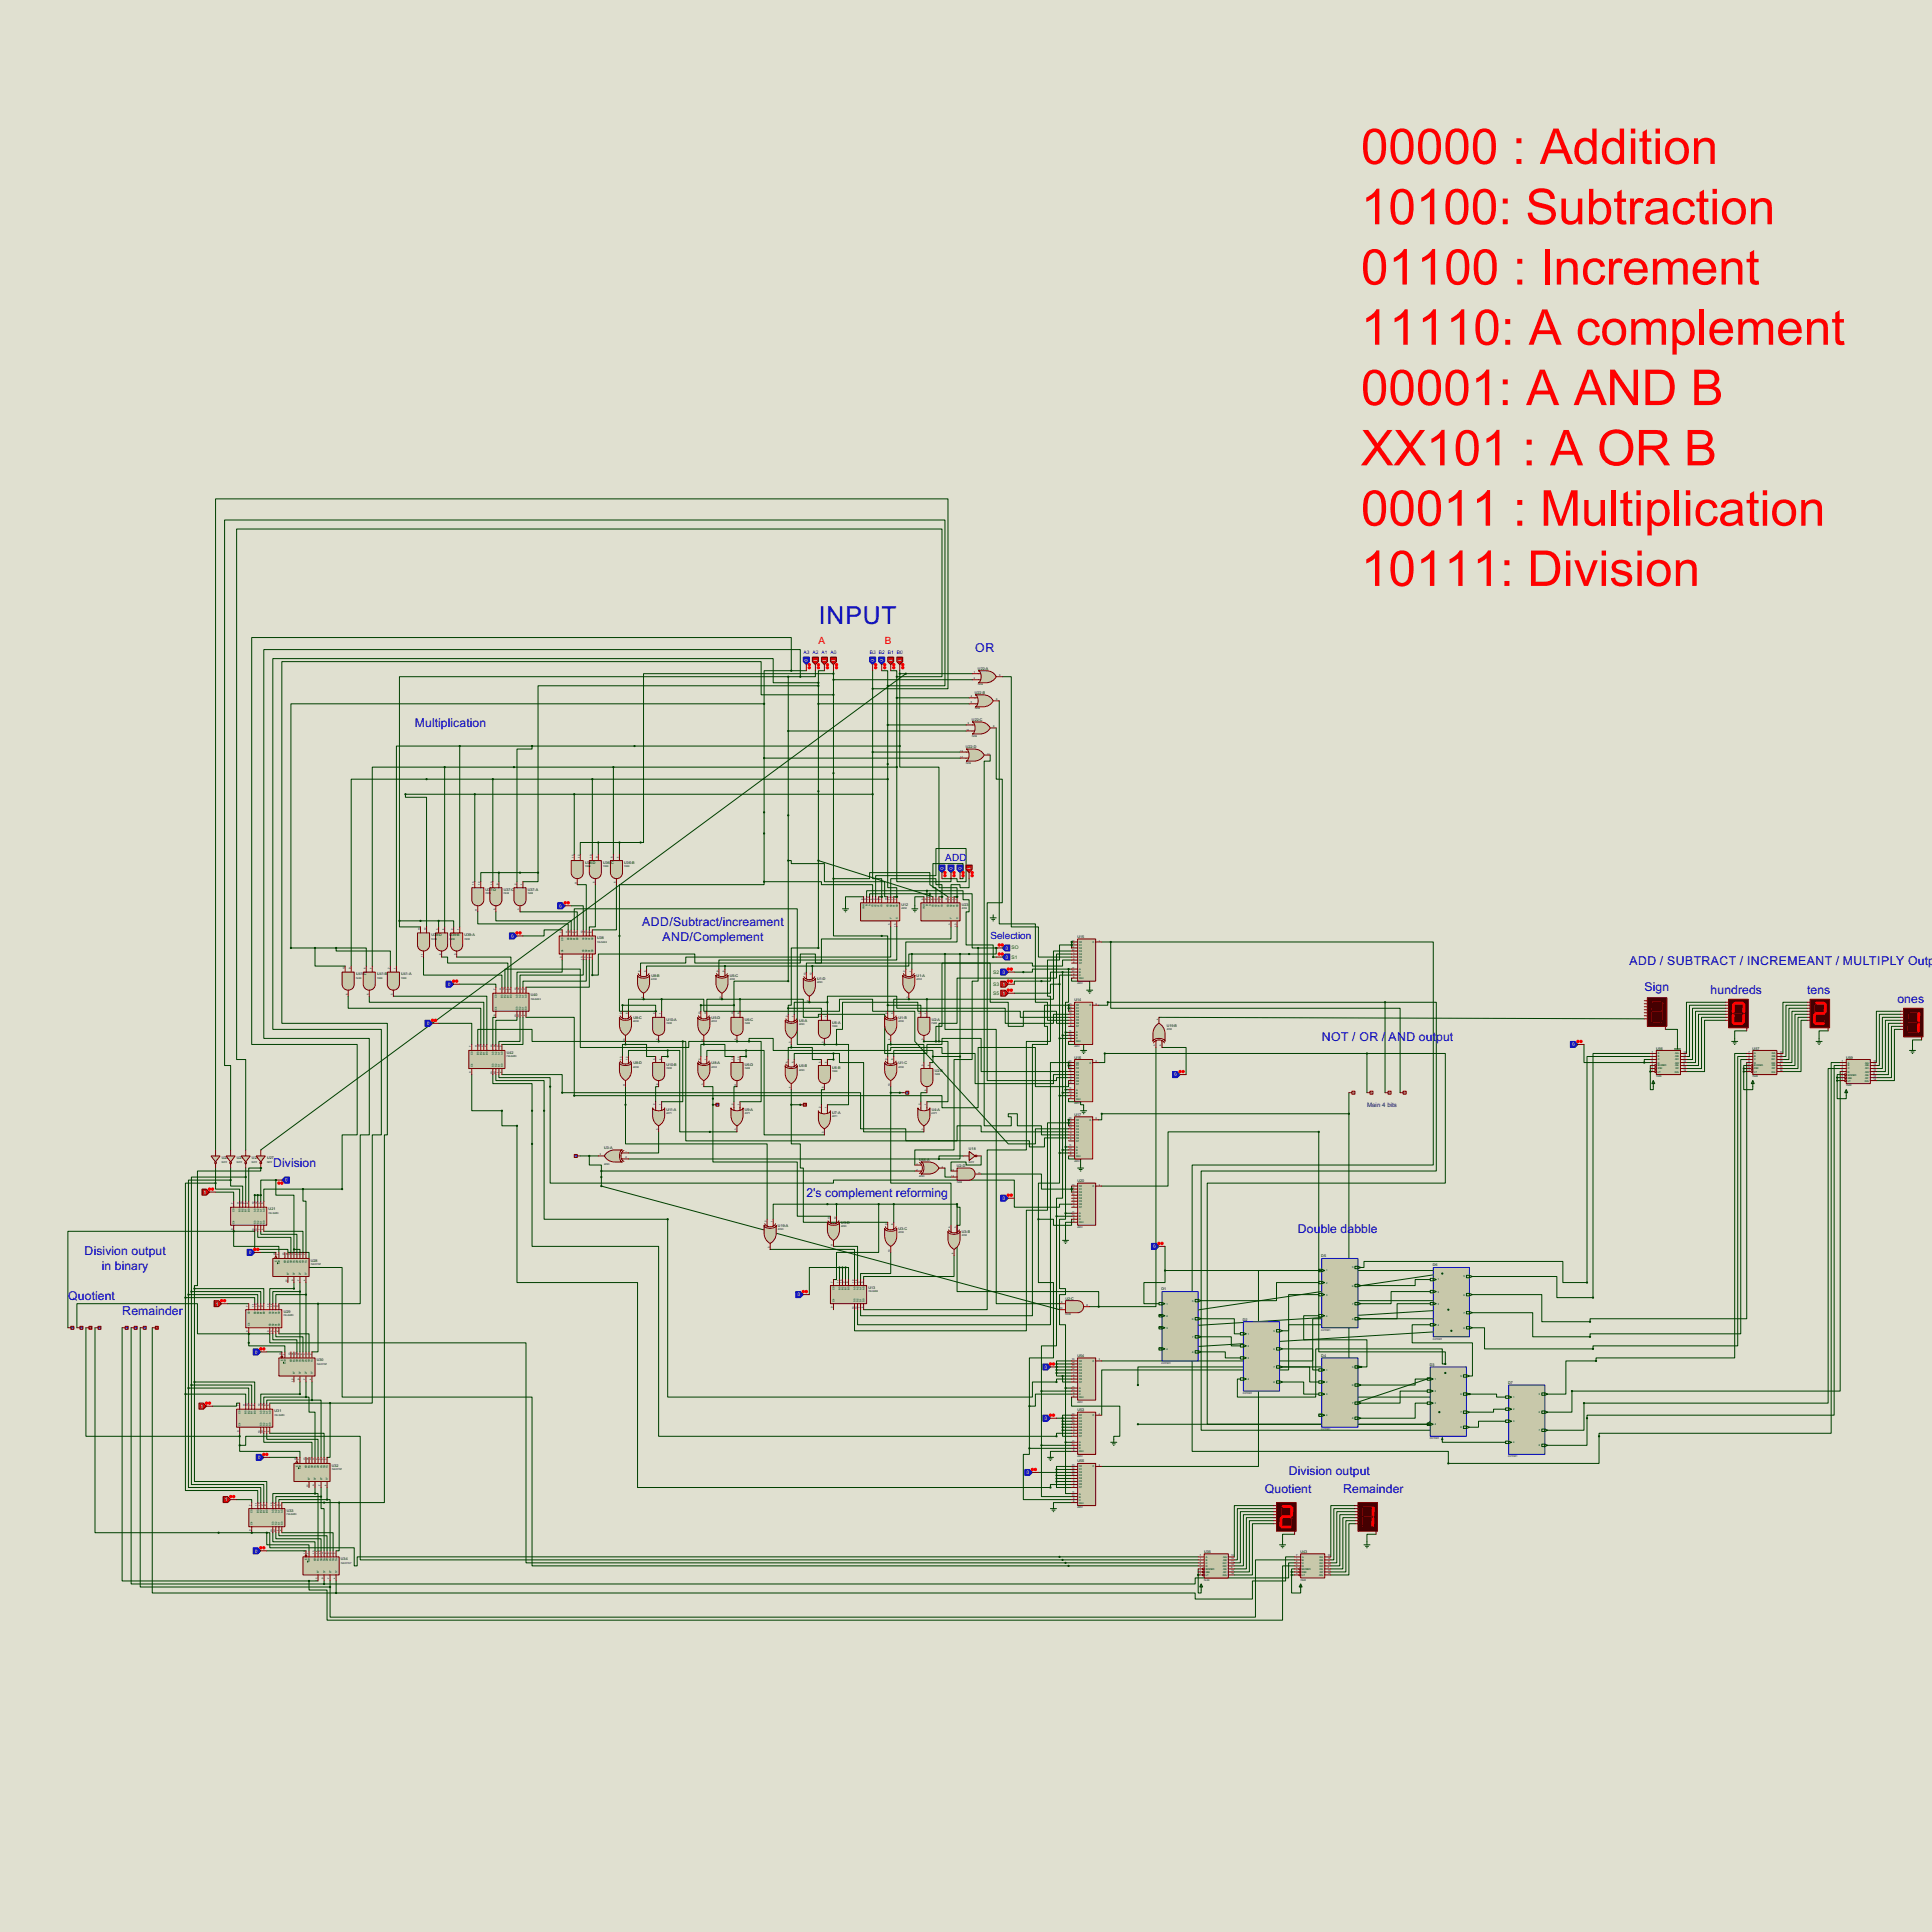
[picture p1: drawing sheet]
<svg xmlns="http://www.w3.org/2000/svg" width="1628mm" height="1628mm" viewBox="0 0 1628 1628" stroke-linecap="round" stroke-linejoin="round" font-family="sans-serif">
<defs><g id="words">
<g font-size="46.6" fill="#f00">
<text x="1147" y="138">00000 : Addition</text>
<text x="1147" y="189">10100: Subtraction</text>
<text x="1147" y="240">01100 : Increment</text>
<text x="1147" y="291">11110: A complement</text>
<text x="1147" y="341">00001: A AND B</text>
<text x="1147" y="392">XX101 : A OR B</text>
<text x="1147" y="443">00011 : Multiplication</text>
<text x="1147" y="494">10111: Division</text>
</g>
<text font-size="23.3" fill="#00f" x="690" y="526">INPUT</text>
<g font-size="11.5" fill="#00f">
<text x="822" y="549">OR</text>
<text x="349" y="613">Multiplication</text>
<text x="541" y="780">ADD/Subtract/increament</text>
<text x="558" y="793">AND/Complement</text>
<text x="1373" y="813">ADD / SUBTRACT / INCREMEANT / MULTIPLY Outp</text>
<text x="1386" y="835">Sign</text>
<text x="1442" y="837">hundreds</text>
<text x="1523" y="837">tens</text>
<text x="1599" y="845">ones</text>
<text x="1114" y="877">NOT / OR /</text>
<text x="1170" y="877">AND out</text>
<text x="1210" y="877">put</text>
<text x="230" y="984">Division</text>
<text x="680" y="1009">2's complement reforming</text>
<text x="1094" y="1039">Dou</text>
<text x="1113" y="1039">ble dabble</text>
<text x="71" y="1057">Disivion output</text>
<text x="86" y="1070">in binary</text>
<text x="57" y="1095">Quotient</text>
<text x="103" y="1108">Remainder</text>
<text x="1086" y="1243">Division output</text>
<text x="1066" y="1258">Quotient</text>
<text x="1132" y="1258">Remainder</text>
</g>
<g font-size="9.4" fill="#f00">
<text x="690" y="542">A</text>
<text x="746" y="542">B</text>
</g>
<g font-size="9.4" fill="#00f">
<text x="796" y="725">ADD</text>
<text x="835" y="791">Selection</text>
</g>
<text font-size="5.8" fill="#000080" x="1152" y="933">Main 4 bits</text>
<g font-size="4.8" fill="#c0c0c0">
<text x="678" y="555" transform="rotate(90 678 555)">0</text>
<text x="686" y="555" transform="rotate(90 686 555)">1</text>
<text x="693" y="555" transform="rotate(90 693 555)">1</text>
<text x="701" y="555" transform="rotate(90 701 555)">1</text>
<text x="734" y="555" transform="rotate(90 734 555)">0</text>
<text x="741" y="555" transform="rotate(90 741 555)">0</text>
<text x="749" y="555" transform="rotate(90 749 555)">1</text>
<text x="757" y="555" transform="rotate(90 757 555)">1</text>
<text x="792" y="730" transform="rotate(90 792 730)">0</text>
<text x="800" y="730" transform="rotate(90 800 730)">0</text>
<text x="807" y="730" transform="rotate(90 807 730)">0</text>
<text x="815" y="730" transform="rotate(90 815 730)">1</text>
<text x="471" y="765">0</text>
<text x="431" y="790">0</text>
<text x="847" y="800">0</text>
<text x="847" y="808">0</text>
<text x="845" y="821">0</text>
<text x="377" y="831">0</text>
<text x="845" y="831">1</text>
<text x="845" y="839">1</text>
<text x="360" y="864">0</text>
<text x="1325" y="882">0</text>
<text x="990" y="907">0</text>
<text x="243" y="993" transform="rotate(-180 243 993)">0</text>
<text x="172" y="1006">1</text>
<text x="845" y="1011">0</text>
<text x="972" y="1052">0</text>
<text x="210" y="1057">0</text>
<text x="672" y="1093">0</text>
<text x="182" y="1100">1</text>
<text x="215" y="1141">0</text>
<text x="880" y="1153">0</text>
<text x="169" y="1187">1</text>
<text x="880" y="1197">0</text>
<text x="217" y="1230">0</text>
<text x="865" y="1242">0</text>
<text x="189" y="1265">1</text>
<text x="215" y="1308">0</text>
</g>
<g font-size="4.6" fill="#00f">
<text x="677" y="551">A3 A2 A1 A0</text>
<text x="733" y="551">B3 B2 B1 B0</text>
</g>
<g font-size="4.6" fill="#008000">
<text x="852" y="800">SO</text>
<text x="852" y="808">S1</text>
<text x="837" y="820">S2</text>
<text x="837" y="831">S3</text>
<text x="837" y="838">S5</text>
</g>
<g font-size="3.5">
<text x="824" y="564">U22:A</text>
<text x="822" y="585">U22:B</text>
<text x="819" y="608">U22:C</text>
<text x="814" y="630">U22:D</text>
<text x="493" y="728">U3</text>
<text x="497" y="728">6:D</text>
<text x="508" y="728">U36:</text>
<text x="515" y="728">C</text>
<text x="526" y="728">U36:B</text>
<text x="409" y="751">U3</text>
<text x="413" y="751">7:D</text>
<text x="424" y="751">U37:C</text>
<text x="445" y="751">U37:A</text>
<text x="760" y="763">U12</text>
<text x="811" y="763">U23</text>
<text x="364" y="789">U3</text>
<text x="368" y="789">9:D</text>
<text x="379" y="789">U39:B</text>
<text x="391" y="789">U39:A</text>
<text x="503" y="791">U38</text>
<text x="908" y="790">U15</text>
<text x="300" y="822">U41:</text>
<text x="307" y="822">C</text>
<text x="318" y="822">U41:B</text>
<text x="338" y="822">U41:A</text>
<text x="549" y="823">U8:B</text>
<text x="615" y="823">U5:C</text>
<text x="689" y="826">U1:D</text>
<text x="772" y="823">U1:A</text>
<text x="447" y="840">U40</text>
<text x="905" y="844">U14</text>
<text x="534" y="859">U8:C</text>
<text x="562" y="860">U10:A</text>
<text x="600" y="859">U5:D</text>
<text x="628" y="860">U6:C</text>
<text x="673" y="861">U5:A</text>
<text x="701" y="863">U6:A</text>
<text x="757" y="859">U1:B</text>
<text x="785" y="860">U2:A</text>
<text x="983" y="865">U19:B</text>
<text x="427" y="888">U42</text>
<text x="1396" y="884">U56</text>
<text x="1477" y="884">U57</text>
<text x="905" y="892">U16</text>
<text x="1556" y="892">U59</text>
<text x="534" y="897">U8:D</text>
<text x="562" y="898">U10:B</text>
<text x="600" y="897">U8:A</text>
<text x="628" y="898">U6:D</text>
<text x="673" y="899">U5:B</text>
<text x="757" y="897">U1:C</text>
<text x="701" y="901">U6:B</text>
<text x="788" y="903">U2:B</text>
<text x="562" y="936">U11:A</text>
<text x="628" y="936">U9:A</text>
<text x="785" y="936">U4:A</text>
<text x="701" y="938">U7:A</text>
<text x="905" y="940">U17</text>
<text x="509" y="968">U3:A</text>
<text x="817" y="970">U18</text>
<text x="187" y="977">U24</text>
<text x="200" y="977">U25</text>
<text x="212" y="977">U26</text>
<text x="225" y="977">U27</text>
<text x="775" y="978">U44:A</text>
<text x="806" y="984">U2:D</text>
<text x="908" y="996">U20</text>
<text x="226" y="1020">U21</text>
<text x="709" y="1031">U3:D</text>
<text x="656" y="1034">U19:A</text>
<text x="757" y="1037">U3:C</text>
<text x="811" y="1039">U3:B</text>
<text x="1113" y="1059">D5</text>
<text x="262" y="1063">U28</text>
<text x="1207" y="1067">D6</text>
<text x="732" y="1086">U13</text>
<text x="979" y="1087">D1</text>
<text x="898" y="1095">U2:C</text>
<text x="239" y="1106">U29</text>
<text x="1047" y="1113">D2</text>
<text x="908" y="1144">U54</text>
<text x="1113" y="1143">D4</text>
<text x="267" y="1147">U30</text>
<text x="1205" y="1151">D3</text>
<text x="1271" y="1166">D7</text>
<text x="231" y="1190">U31</text>
<text x="908" y="1189">U53</text>
<text x="280" y="1236">U32</text>
<text x="908" y="1232">U55</text>
<text x="242" y="1274">U33</text>
<text x="1015" y="1309">U35</text>
<text x="1096" y="1309">U43</text>
<text x="287" y="1315">U34</text>
</g>
<g font-size="2.5" fill="#c0c0c0">
<text x="764" y="922">0</text>
<text x="604" y="932">0</text>
<text x="678" y="932">1</text>
<text x="485" y="975">0</text>
<text x="60" y="1120">0</text>
<text x="68" y="1120">0</text>
<text x="76" y="1120">1</text>
<text x="83" y="1120">0</text>
<text x="106" y="1120">0</text>
<text x="114" y="1120">0</text>
<text x="121" y="1120">0</text>
<text x="132" y="1120">1</text>
</g>
<g font-size="2.5" fill="#800000">
<text x="1140" y="922">?</text>
<text x="1155" y="922">?</text>
<text x="1170" y="922">?</text>
<text x="1183" y="922">?</text>
</g>
<g font-size="2.4">
<text x="821" y="567">1</text>
<text x="842" y="570">3</text>
<text x="821" y="572">2</text>
<text x="824" y="578">7432</text>
<text x="818" y="588">4</text>
<text x="818" y="593">5</text>
<text x="840" y="590">6</text>
<text x="822" y="598">7432</text>
<text x="816" y="611">9</text>
<text x="814" y="616">10</text>
<text x="837" y="613">8</text>
<text x="819" y="621">7432</text>
<text x="809" y="633">12</text>
<text x="832" y="636">11</text>
<text x="809" y="638">13</text>
<text x="814" y="644">7432</text>
<text x="484" y="723" transform="rotate(-90 484 723)">13</text>
<text x="489" y="723" transform="rotate(-90 489 723)">12</text>
<text x="499" y="723" transform="rotate(-90 499 723)">10</text>
<text x="504" y="723" transform="rotate(-90 504 723)">9</text>
<text x="516" y="723" transform="rotate(-90 516 723)">5</text>
<text x="522" y="723" transform="rotate(-90 522 723)">4</text>
<text x="493" y="731">7408</text>
<text x="508" y="731">7408</text>
<text x="526" y="731">7408</text>
<text x="400" y="746" transform="rotate(-90 400 746)">13</text>
<text x="405" y="746" transform="rotate(-90 405 746)">12</text>
<text x="415" y="746" transform="rotate(-90 415 746)">10</text>
<text x="420" y="746" transform="rotate(-90 420 746)">9</text>
<text x="435" y="746" transform="rotate(-90 435 746)">2</text>
<text x="440" y="746" transform="rotate(-90 440 746)">1</text>
<text x="486" y="745" transform="rotate(-90 486 745)">11</text>
<text x="501" y="744" transform="rotate(-90 501 744)">8</text>
<text x="519" y="744" transform="rotate(-90 519 744)">6</text>
<text x="409" y="754">7408</text>
<text x="424" y="754">7408</text>
<text x="445" y="754">7408</text>
<text x="727" y="758" transform="rotate(-90 727 758)">6</text>
<text x="730" y="758" transform="rotate(-90 730 758)">9</text>
<text x="732" y="758" transform="rotate(-90 732 758)">10</text>
<text x="735" y="758" transform="rotate(-90 735 758)">4</text>
<text x="738" y="758" transform="rotate(-90 738 758)">2</text>
<text x="740" y="758" transform="rotate(-90 740 758)">5</text>
<text x="743" y="758" transform="rotate(-90 743 758)">1</text>
<text x="748" y="758" transform="rotate(-90 748 758)">11</text>
<text x="750" y="758" transform="rotate(-90 750 758)">15</text>
<text x="753" y="758" transform="rotate(-90 753 758)">14</text>
<text x="755" y="758" transform="rotate(-90 755 758)">12</text>
<text x="778" y="758" transform="rotate(-90 778 758)">6</text>
<text x="781" y="758" transform="rotate(-90 781 758)">9</text>
<text x="783" y="758" transform="rotate(-90 783 758)">10</text>
<text x="786" y="758" transform="rotate(-90 786 758)">4</text>
<text x="788" y="758" transform="rotate(-90 788 758)">2</text>
<text x="791" y="758" transform="rotate(-90 791 758)">5</text>
<text x="793" y="758" transform="rotate(-90 793 758)">1</text>
<text x="798" y="758" transform="rotate(-90 798 758)">11</text>
<text x="801" y="758" transform="rotate(-90 801 758)">15</text>
<text x="804" y="758" transform="rotate(-90 804 758)">14</text>
<text x="806" y="758" transform="rotate(-90 806 758)">12</text>
<text x="402" y="768" transform="rotate(-90 402 768)">11</text>
<text x="417" y="767" transform="rotate(-90 417 767)">8</text>
<text x="438" y="767" transform="rotate(-90 438 767)">3</text>
<text x="729" y="766" transform="rotate(-90 729 766)">INH</text>
<text x="731" y="763" transform="rotate(-90 731 763)">B</text>
<text x="734" y="763" transform="rotate(-90 734 763)">A</text>
<text x="736" y="765" transform="rotate(-90 736 765)">Y3</text>
<text x="739" y="765" transform="rotate(-90 739 765)">Y2</text>
<text x="741" y="765" transform="rotate(-90 741 765)">Y1</text>
<text x="744" y="765" transform="rotate(-90 744 765)">Y0</text>
<text x="749" y="765" transform="rotate(-90 749 765)">X3</text>
<text x="751" y="765" transform="rotate(-90 751 765)">X2</text>
<text x="754" y="765" transform="rotate(-90 754 765)">X1</text>
<text x="756" y="765" transform="rotate(-90 756 765)">X0</text>
<text x="760" y="766">4052</text>
<text x="779" y="766" transform="rotate(-90 779 766)">INH</text>
<text x="782" y="763" transform="rotate(-90 782 763)">B</text>
<text x="784" y="763" transform="rotate(-90 784 763)">A</text>
<text x="787" y="765" transform="rotate(-90 787 765)">Y3</text>
<text x="790" y="765" transform="rotate(-90 790 765)">Y2</text>
<text x="792" y="765" transform="rotate(-90 792 765)">Y1</text>
<text x="795" y="765" transform="rotate(-90 795 765)">Y0</text>
<text x="800" y="765" transform="rotate(-90 800 765)">X3</text>
<text x="802" y="765" transform="rotate(-90 802 765)">X2</text>
<text x="805" y="765" transform="rotate(-90 805 765)">X1</text>
<text x="807" y="765" transform="rotate(-90 807 765)">X0</text>
<text x="811" y="766">4052</text>
<text x="750" y="780" transform="rotate(-90 750 780)">3</text>
<text x="751" y="775" transform="rotate(-90 751 775)">Y</text>
<text x="757" y="775" transform="rotate(-90 757 775)">X</text>
<text x="801" y="780" transform="rotate(-90 801 780)">3</text>
<text x="802" y="775" transform="rotate(-90 802 775)">Y</text>
<text x="807" y="775" transform="rotate(-90 807 775)">X</text>
<text x="354" y="784" transform="rotate(-90 354 784)">13</text>
<text x="359" y="784" transform="rotate(-90 359 784)">12</text>
<text x="369" y="784" transform="rotate(-90 369 784)">5</text>
<text x="374" y="784" transform="rotate(-90 374 784)">4</text>
<text x="382" y="784" transform="rotate(-90 382 784)">2</text>
<text x="387" y="784" transform="rotate(-90 387 784)">1</text>
<text x="755" y="781" transform="rotate(-90 755 781)">13</text>
<text x="806" y="781" transform="rotate(-90 806 781)">13</text>
<text x="363" y="792">7408</text>
<text x="379" y="792">7</text>
<text x="380" y="792">408</text>
<text x="391" y="792">7408</text>
<text x="473" y="786" transform="rotate(-90 473 786)">7</text>
<text x="478" y="786" transform="rotate(-90 478 786)">11</text>
<text x="481" y="786" transform="rotate(-90 481 786)">15</text>
<text x="484" y="786" transform="rotate(-90 484 786)">2</text>
<text x="486" y="786" transform="rotate(-90 486 786)">6</text>
<text x="491" y="786" transform="rotate(-90 491 786)">12</text>
<text x="494" y="786" transform="rotate(-90 494 786)">14</text>
<text x="496" y="786" transform="rotate(-90 496 786)">3</text>
<text x="499" y="786" transform="rotate(-90 499 786)">5</text>
<text x="475" y="793" transform="rotate(-90 475 793)">C0</text>
<text x="480" y="793" transform="rotate(-90 480 793)">B3</text>
<text x="482" y="793" transform="rotate(-90 482 793)">B2</text>
<text x="485" y="793" transform="rotate(-90 485 793)">B1</text>
<text x="487" y="793" transform="rotate(-90 487 793)">B0</text>
<text x="492" y="793" transform="rotate(-90 492 793)">A3</text>
<text x="495" y="793" transform="rotate(-90 495 793)">A2</text>
<text x="497" y="793" transform="rotate(-90 497 793)">A1</text>
<text x="500" y="793" transform="rotate(-90 500 793)">A0</text>
<text x="503" y="794">74LS283</text>
<text x="903" y="793">13</text>
<text x="903" y="796">14</text>
<text x="909" y="795">X0</text>
<text x="909" y="797">X1</text>
<text x="921" y="795">X</text>
<text x="926" y="793">3</text>
<text x="475" y="803" transform="rotate(-90 475 803)">C4</text>
<text x="492" y="803" transform="rotate(-90 492 803)">S3</text>
<text x="495" y="803" transform="rotate(-90 495 803)">S2</text>
<text x="497" y="803" transform="rotate(-90 497 803)">S1</text>
<text x="500" y="803" transform="rotate(-90 500 803)">S0</text>
<text x="903" y="798">15</text>
<text x="903" y="801">12</text>
<text x="904" y="804">1</text>
<text x="909" y="800">X2</text>
<text x="909" y="802">X3</text>
<text x="357" y="806" transform="rotate(-90 357 806)">11</text>
<text x="372" y="805" transform="rotate(-90 372 805)">6</text>
<text x="384" y="805" transform="rotate(-90 384 805)">3</text>
<text x="473" y="808" transform="rotate(-90 473 808)">9</text>
<text x="491" y="809" transform="rotate(-90 491 809)">10</text>
<text x="494" y="809" transform="rotate(-90 494 809)">13</text>
<text x="496" y="808" transform="rotate(-90 496 808)">1</text>
<text x="499" y="808" transform="rotate(-90 499 808)">4</text>
<text x="904" y="806">5</text>
<text x="904" y="809">2</text>
<text x="909" y="805">X4</text>
<text x="909" y="807">X5</text>
<text x="909" y="810">X6</text>
<text x="904" y="811">4</text>
<text x="909" y="812">X7</text>
<text x="290" y="817" transform="rotate(-90 290 817)">10</text>
<text x="296" y="817" transform="rotate(-90 296 817)">9</text>
<text x="308" y="817" transform="rotate(-90 308 817)">5</text>
<text x="313" y="817" transform="rotate(-90 313 817)">4</text>
<text x="329" y="817" transform="rotate(-90 329 817)">2</text>
<text x="334" y="817" transform="rotate(-90 334 817)">1</text>
<text x="539" y="819" transform="rotate(-90 539 819)">6</text>
<text x="544" y="819" transform="rotate(-90 544 819)">5</text>
<text x="605" y="819" transform="rotate(-90 605 819)">9</text>
<text x="611" y="819" transform="rotate(-90 611 819)">8</text>
<text x="679" y="822" transform="rotate(-90 679 822)">13</text>
<text x="684" y="822" transform="rotate(-90 684 822)">12</text>
<text x="763" y="819" transform="rotate(-90 763 819)">2</text>
<text x="768" y="819" transform="rotate(-90 768 819)">1</text>
<text x="903" y="819">10</text>
<text x="903" y="816">11</text>
<text x="904" y="821">9</text>
<text x="909" y="817">A</text>
<text x="909" y="820">B</text>
<text x="300" y="825">7408</text>
<text x="318" y="825">7408</text>
<text x="338" y="825">7408</text>
<text x="549" y="826">4030</text>
<text x="615" y="826">4030</text>
<text x="772" y="826">4030</text>
<text x="904" y="824">6</text>
<text x="909" y="823">C</text>
<text x="909" y="825">INH</text>
<text x="689" y="829">4030</text>
<text x="908" y="829">4051</text>
<text x="293" y="838" transform="rotate(-90 293 838)">8</text>
<text x="311" y="838" transform="rotate(-90 311 838)">6</text>
<text x="331" y="838" transform="rotate(-90 331 838)">3</text>
<text x="417" y="834" transform="rotate(-90 417 834)">7</text>
<text x="423" y="834" transform="rotate(-90 423 834)">11</text>
<text x="425" y="834" transform="rotate(-90 425 834)">15</text>
<text x="428" y="834" transform="rotate(-90 428 834)">2</text>
<text x="430" y="834" transform="rotate(-90 430 834)">6</text>
<text x="435" y="834" transform="rotate(-90 435 834)">12</text>
<text x="438" y="834" transform="rotate(-90 438 834)">14</text>
<text x="440" y="834" transform="rotate(-90 440 834)">3</text>
<text x="443" y="834" transform="rotate(-90 443 834)">5</text>
<text x="419" y="841" transform="rotate(-90 419 841)">C0</text>
<text x="424" y="841" transform="rotate(-90 424 841)">B3</text>
<text x="426" y="841" transform="rotate(-90 426 841)">B2</text>
<text x="429" y="841" transform="rotate(-90 429 841)">B1</text>
<text x="431" y="841" transform="rotate(-90 431 841)">B0</text>
<text x="436" y="841" transform="rotate(-90 436 841)">A3</text>
<text x="439" y="841" transform="rotate(-90 439 841)">A2</text>
<text x="442" y="841" transform="rotate(-90 442 841)">A1</text>
<text x="444" y="841" transform="rotate(-90 444 841)">A0</text>
<text x="447" y="843">74LS283</text>
<text x="542" y="841" transform="rotate(-90 542 841)">4</text>
<text x="608" y="842" transform="rotate(-90 608 842)">10</text>
<text x="682" y="844" transform="rotate(-90 682 844)">11</text>
<text x="765" y="841" transform="rotate(-90 765 841)">3</text>
<text x="419" y="851" transform="rotate(-90 419 851)">C4</text>
<text x="436" y="851" transform="rotate(-90 436 851)">S3</text>
<text x="439" y="851" transform="rotate(-90 439 851)">S2</text>
<text x="442" y="851" transform="rotate(-90 442 851)">S1</text>
<text x="444" y="851" transform="rotate(-90 444 851)">S0</text>
<text x="901" y="847">13</text>
<text x="901" y="849">14</text>
<text x="901" y="852">15</text>
<text x="907" y="848">X0</text>
<text x="907" y="850">X1</text>
<text x="918" y="848">X</text>
<text x="923" y="847">3</text>
<text x="417" y="856" transform="rotate(-90 417 856)">9</text>
<text x="435" y="857" transform="rotate(-90 435 857)">10</text>
<text x="438" y="857" transform="rotate(-90 438 857)">13</text>
<text x="440" y="856" transform="rotate(-90 440 856)">1</text>
<text x="443" y="856" transform="rotate(-90 443 856)">4</text>
<text x="524" y="855" transform="rotate(-90 524 855)">9</text>
<text x="529" y="855" transform="rotate(-90 529 855)">8</text>
<text x="552" y="855" transform="rotate(-90 552 855)">2</text>
<text x="557" y="855" transform="rotate(-90 557 855)">1</text>
<text x="590" y="855" transform="rotate(-90 590 855)">13</text>
<text x="595" y="855" transform="rotate(-90 595 855)">12</text>
<text x="618" y="855" transform="rotate(-90 618 855)">10</text>
<text x="623" y="855" transform="rotate(-90 623 855)">9</text>
<text x="664" y="857" transform="rotate(-90 664 857)">2</text>
<text x="669" y="857" transform="rotate(-90 669 857)">1</text>
<text x="692" y="857" transform="rotate(-90 692 857)">2</text>
<text x="697" y="857" transform="rotate(-90 697 857)">1</text>
<text x="748" y="855" transform="rotate(-90 748 855)">6</text>
<text x="753" y="855" transform="rotate(-90 753 855)">5</text>
<text x="776" y="855" transform="rotate(-90 776 855)">2</text>
<text x="781" y="855" transform="rotate(-90 781 855)">1</text>
<text x="901" y="854">12</text>
<text x="902" y="857">1</text>
<text x="907" y="853">X2</text>
<text x="907" y="856">X3</text>
<text x="534" y="862">4030</text>
<text x="562" y="863">7408</text>
<text x="600" y="862">4030</text>
<text x="628" y="863">7408</text>
<text x="757" y="862">4030</text>
<text x="785" y="863">7408</text>
<text x="902" y="859">5</text>
<text x="902" y="862">2</text>
<text x="907" y="858">X4</text>
<text x="907" y="861">X5</text>
<text x="907" y="863">X6</text>
<text x="976" y="860" transform="rotate(-90 976 860)">4</text>
<text x="673" y="864">4030</text>
<text x="701" y="865">7408</text>
<text x="901" y="870">11</text>
<text x="902" y="865">4</text>
<text x="907" y="866">X7</text>
<text x="983" y="868">4030</text>
<text x="901" y="872">10</text>
<text x="902" y="875">9</text>
<text x="907" y="871">A</text>
<text x="907" y="873">B</text>
<text x="907" y="876">C</text>
<text x="527" y="877" transform="rotate(-90 527 877)">10</text>
<text x="555" y="876" transform="rotate(-90 555 876)">3</text>
<text x="593" y="877" transform="rotate(-90 593 877)">11</text>
<text x="621" y="876" transform="rotate(-90 621 876)">8</text>
<text x="666" y="879" transform="rotate(-90 666 879)">3</text>
<text x="694" y="879" transform="rotate(-90 694 879)">3</text>
<text x="750" y="876" transform="rotate(-90 750 876)">4</text>
<text x="778" y="876" transform="rotate(-90 778 876)">3</text>
<text x="902" y="877">6</text>
<text x="907" y="878">INH</text>
<text x="974" y="881" transform="rotate(-90 974 881)">5</text>
<text x="979" y="881" transform="rotate(-90 979 881)">6</text>
<text x="397" y="883" transform="rotate(-90 397 883)">7</text>
<text x="402" y="883" transform="rotate(-90 402 883)">11</text>
<text x="405" y="883" transform="rotate(-90 405 883)">15</text>
<text x="407" y="883" transform="rotate(-90 407 883)">2</text>
<text x="410" y="883" transform="rotate(-90 410 883)">6</text>
<text x="415" y="883" transform="rotate(-90 415 883)">12</text>
<text x="417" y="883" transform="rotate(-90 417 883)">14</text>
<text x="420" y="883" transform="rotate(-90 420 883)">3</text>
<text x="423" y="883" transform="rotate(-90 423 883)">5</text>
<text x="905" y="882">4051</text>
<text x="1392" y="887">7</text>
<text x="1419" y="887">13</text>
<text x="1473" y="887">7</text>
<text x="1500" y="887">13</text>
<text x="398" y="889" transform="rotate(-90 398 889)">C0</text>
<text x="403" y="889" transform="rotate(-90 403 889)">B3</text>
<text x="406" y="889" transform="rotate(-90 406 889)">B2</text>
<text x="409" y="889" transform="rotate(-90 409 889)">B1</text>
<text x="411" y="889" transform="rotate(-90 411 889)">B0</text>
<text x="416" y="889" transform="rotate(-90 416 889)">A3</text>
<text x="419" y="889" transform="rotate(-90 419 889)">A2</text>
<text x="421" y="889" transform="rotate(-90 421 889)">A1</text>
<text x="424" y="889" transform="rotate(-90 424 889)">A0</text>
<text x="427" y="891">74LS283</text>
<text x="524" y="893" transform="rotate(-90 524 893)">13</text>
<text x="529" y="893" transform="rotate(-90 529 893)">12</text>
<text x="552" y="893" transform="rotate(-90 552 893)">5</text>
<text x="557" y="893" transform="rotate(-90 557 893)">4</text>
<text x="590" y="893" transform="rotate(-90 590 893)">2</text>
<text x="595" y="893" transform="rotate(-90 595 893)">1</text>
<text x="618" y="893" transform="rotate(-90 618 893)">13</text>
<text x="623" y="893" transform="rotate(-90 623 893)">12</text>
<text x="748" y="893" transform="rotate(-90 748 893)">9</text>
<text x="753" y="893" transform="rotate(-90 753 893)">8</text>
<text x="1392" y="890">1</text>
<text x="1392" y="892">2</text>
<text x="1397" y="889">A</text>
<text x="1397" y="891">B</text>
<text x="1397" y="894">C</text>
<text x="1412" y="894">QC</text>
<text x="1412" y="889">QA</text>
<text x="1412" y="891">QB</text>
<text x="1419" y="890">12</text>
<text x="1419" y="892">11</text>
<text x="1473" y="890">1</text>
<text x="1473" y="892">2</text>
<text x="1478" y="889">A</text>
<text x="1478" y="891">B</text>
<text x="1478" y="894">C</text>
<text x="1493" y="894">QC</text>
<text x="1493" y="889">QA</text>
<text x="1493" y="891">QB</text>
<text x="1500" y="890">12</text>
<text x="1500" y="892">11</text>
<text x="398" y="899" transform="rotate(-90 398 899)">C4</text>
<text x="416" y="899" transform="rotate(-90 416 899)">S3</text>
<text x="419" y="899" transform="rotate(-90 419 899)">S2</text>
<text x="421" y="899" transform="rotate(-90 421 899)">S1</text>
<text x="424" y="899" transform="rotate(-90 424 899)">S0</text>
<text x="534" y="900">4030</text>
<text x="600" y="900">4030</text>
<text x="664" y="895" transform="rotate(-90 664 895)">6</text>
<text x="669" y="895" transform="rotate(-90 669 895)">5</text>
<text x="692" y="895" transform="rotate(-90 692 895)">5</text>
<text x="697" y="895" transform="rotate(-90 697 895)">4</text>
<text x="757" y="900">4030</text>
<text x="778" y="898" transform="rotate(-90 778 898)">5</text>
<text x="783" y="898" transform="rotate(-90 783 898)">4</text>
<text x="901" y="895">13</text>
<text x="901" y="898">14</text>
<text x="907" y="896">X0</text>
<text x="907" y="899">X1</text>
<text x="918" y="896">X</text>
<text x="923" y="895">3</text>
<text x="1392" y="895">6</text>
<text x="1392" y="898">4</text>
<text x="1397" y="896">D</text>
<text x="1397" y="899">BI/RBO</text>
<text x="1412" y="896">QD</text>
<text x="1412" y="899">QE</text>
<text x="1419" y="895">10</text>
<text x="1419" y="898">9</text>
<text x="1473" y="895">6</text>
<text x="1473" y="898">4</text>
<text x="1478" y="896">D</text>
<text x="1478" y="899">BI/RBO</text>
<text x="1493" y="896">QD</text>
<text x="1493" y="899">QE</text>
<text x="1500" y="895">10</text>
<text x="1500" y="898">9</text>
<text x="1552" y="895">7</text>
<text x="1552" y="898">1</text>
<text x="1557" y="896">A</text>
<text x="1557" y="899">B</text>
<text x="1572" y="896">QA</text>
<text x="1572" y="899">QB</text>
<text x="1579" y="895">13</text>
<text x="1579" y="898">12</text>
<text x="397" y="904" transform="rotate(-90 397 904)">9</text>
<text x="415" y="905" transform="rotate(-90 415 905)">10</text>
<text x="417" y="905" transform="rotate(-90 417 905)">13</text>
<text x="420" y="904" transform="rotate(-90 420 904)">1</text>
<text x="423" y="904" transform="rotate(-90 423 904)">4</text>
<text x="562" y="901">7408</text>
<text x="628" y="901">7408</text>
<text x="673" y="902">4030</text>
<text x="701" y="904">7408</text>
<text x="901" y="900">15</text>
<text x="901" y="903">12</text>
<text x="902" y="905">1</text>
<text x="907" y="901">X2</text>
<text x="907" y="904">X3</text>
<text x="1392" y="900">5</text>
<text x="1392" y="903">3</text>
<text x="1397" y="901">RBI</text>
<text x="1397" y="904">LT</text>
<text x="1411" y="904">QG</text>
<text x="1412" y="901">QF</text>
<text x="1419" y="900">15</text>
<text x="1419" y="903">14</text>
<text x="1473" y="900">5</text>
<text x="1473" y="903">3</text>
<text x="1478" y="901">RBI</text>
<text x="1478" y="904">LT</text>
<text x="1493" y="904">QG</text>
<text x="1493" y="901">QF</text>
<text x="1500" y="900">15</text>
<text x="1500" y="903">14</text>
<text x="1552" y="900">2</text>
<text x="1552" y="903">6</text>
<text x="1552" y="905">4</text>
<text x="1557" y="901">C</text>
<text x="1557" y="904">D</text>
<text x="1572" y="901">QC</text>
<text x="1572" y="904">QD</text>
<text x="1579" y="900">11</text>
<text x="1579" y="903">10</text>
<text x="1579" y="905">9</text>
<text x="788" y="906">7408</text>
<text x="902" y="908">5</text>
<text x="902" y="910">2</text>
<text x="907" y="906">X4</text>
<text x="907" y="909">X5</text>
<text x="907" y="911">X6</text>
<text x="1396" y="908">7448</text>
<text x="1477" y="908">7448</text>
<text x="1552" y="908">5</text>
<text x="1552" y="910">3</text>
<text x="1557" y="906">BI/RBO</text>
<text x="1557" y="909">RBI</text>
<text x="1557" y="911">LT</text>
<text x="1571" y="911">QG</text>
<text x="1572" y="906">QE</text>
<text x="1572" y="909">QF</text>
<text x="1579" y="908">15</text>
<text x="1579" y="910">14</text>
<text x="527" y="915" transform="rotate(-90 527 915)">11</text>
<text x="555" y="914" transform="rotate(-90 555 914)">6</text>
<text x="593" y="914" transform="rotate(-90 593 914)">3</text>
<text x="621" y="915" transform="rotate(-90 621 915)">11</text>
<text x="666" y="917" transform="rotate(-90 666 917)">4</text>
<text x="694" y="917" transform="rotate(-90 694 917)">6</text>
<text x="750" y="915" transform="rotate(-90 750 915)">10</text>
<text x="901" y="918">11</text>
<text x="902" y="913">4</text>
<text x="907" y="914">X7</text>
<text x="1556" y="915">7448</text>
<text x="781" y="919" transform="rotate(-90 781 919)">6</text>
<text x="901" y="920">10</text>
<text x="902" y="923">9</text>
<text x="907" y="919">A</text>
<text x="907" y="922">B</text>
<text x="902" y="925">6</text>
<text x="907" y="924">C</text>
<text x="907" y="927">INH</text>
<text x="552" y="931" transform="rotate(-90 552 931)">2</text>
<text x="557" y="931" transform="rotate(-90 557 931)">1</text>
<text x="618" y="931" transform="rotate(-90 618 931)">2</text>
<text x="623" y="931" transform="rotate(-90 623 931)">1</text>
<text x="692" y="934" transform="rotate(-90 692 934)">2</text>
<text x="697" y="934" transform="rotate(-90 697 934)">1</text>
<text x="776" y="931" transform="rotate(-90 776 931)">2</text>
<text x="781" y="931" transform="rotate(-90 781 931)">1</text>
<text x="905" y="931">4051</text>
<text x="562" y="939">4071</text>
<text x="628" y="939">4071</text>
<text x="701" y="941">4071</text>
<text x="785" y="939">4071</text>
<text x="901" y="943">13</text>
<text x="901" y="946">14</text>
<text x="907" y="944">X0</text>
<text x="907" y="947">X1</text>
<text x="918" y="944">X</text>
<text x="923" y="943">3</text>
<text x="555" y="952" transform="rotate(-90 555 952)">3</text>
<text x="621" y="952" transform="rotate(-90 621 952)">3</text>
<text x="778" y="952" transform="rotate(-90 778 952)">3</text>
<text x="901" y="948">15</text>
<text x="901" y="951">12</text>
<text x="902" y="953">1</text>
<text x="907" y="950">X2</text>
<text x="907" y="952">X3</text>
<text x="694" y="955" transform="rotate(-90 694 955)">3</text>
<text x="902" y="956">5</text>
<text x="902" y="959">2</text>
<text x="907" y="955">X4</text>
<text x="907" y="957">X5</text>
<text x="907" y="960">X6</text>
<text x="902" y="961">4</text>
<text x="907" y="962">X7</text>
<text x="527" y="971">1</text>
<text x="901" y="969">10</text>
<text x="901" y="966">11</text>
<text x="902" y="971">9</text>
<text x="907" y="967">A</text>
<text x="907" y="970">B</text>
<text x="506" y="974">3</text>
<text x="527" y="976">2</text>
<text x="902" y="974">6</text>
<text x="907" y="972">C</text>
<text x="907" y="975">INH</text>
<text x="187" y="980">NOT</text>
<text x="200" y="980">NOT</text>
<text x="212" y="980">NOT</text>
<text x="225" y="980">NOT</text>
<text x="509" y="981">4030</text>
<text x="772" y="981">1</text>
<text x="794" y="984">3</text>
<text x="816" y="980">NOT</text>
<text x="905" y="979">4051</text>
<text x="772" y="986">2</text>
<text x="802" y="986">12</text>
<text x="824" y="989">11</text>
<text x="775" y="992">4030</text>
<text x="802" y="992">13</text>
<text x="806" y="997">7408</text>
<text x="903" y="999">13</text>
<text x="903" y="1002">14</text>
<text x="909" y="1000">X0</text>
<text x="921" y="1000">X</text>
<text x="926" y="999">3</text>
<text x="903" y="1004">15</text>
<text x="903" y="1007">12</text>
<text x="909" y="1003">X1</text>
<text x="909" y="1005">X2</text>
<text x="909" y="1008">X3</text>
<text x="904" y="1009">1</text>
<text x="904" y="1012">5</text>
<text x="909" y="1011">X4</text>
<text x="909" y="1013">X5</text>
<text x="196" y="1015" transform="rotate(-90 196 1015)">7</text>
<text x="202" y="1015" transform="rotate(-90 202 1015)">11</text>
<text x="204" y="1015" transform="rotate(-90 204 1015)">15</text>
<text x="207" y="1015" transform="rotate(-90 207 1015)">2</text>
<text x="209" y="1015" transform="rotate(-90 209 1015)">6</text>
<text x="214" y="1015" transform="rotate(-90 214 1015)">12</text>
<text x="217" y="1015" transform="rotate(-90 217 1015)">14</text>
<text x="219" y="1015" transform="rotate(-90 219 1015)">3</text>
<text x="222" y="1015" transform="rotate(-90 222 1015)">5</text>
<text x="904" y="1014">2</text>
<text x="904" y="1017">4</text>
<text x="909" y="1016">X6</text>
<text x="909" y="1018">X7</text>
<text x="198" y="1021" transform="rotate(-90 198 1021)">C0</text>
<text x="203" y="1021" transform="rotate(-90 203 1021)">B3</text>
<text x="205" y="1021" transform="rotate(-90 205 1021)">B2</text>
<text x="208" y="1021" transform="rotate(-90 208 1021)">B1</text>
<text x="210" y="1021" transform="rotate(-90 210 1021)">B0</text>
<text x="215" y="1021" transform="rotate(-90 215 1021)">A3</text>
<text x="218" y="1021" transform="rotate(-90 218 1021)">A2</text>
<text x="221" y="1021" transform="rotate(-90 221 1021)">A1</text>
<text x="223" y="1021" transform="rotate(-90 223 1021)">A0</text>
<text x="226" y="1023">74LS283</text>
<text x="903" y="1025">10</text>
<text x="903" y="1022">11</text>
<text x="909" y="1023">A</text>
<text x="909" y="1026">B</text>
<text x="198" y="1031" transform="rotate(-90 198 1031)">C4</text>
<text x="215" y="1031" transform="rotate(-90 215 1031)">S3</text>
<text x="218" y="1031" transform="rotate(-90 218 1031)">S2</text>
<text x="221" y="1031" transform="rotate(-90 221 1031)">S1</text>
<text x="223" y="1031" transform="rotate(-90 223 1031)">S0</text>
<text x="646" y="1030" transform="rotate(-90 646 1030)">2</text>
<text x="651" y="1030" transform="rotate(-90 651 1030)">1</text>
<text x="699" y="1027" transform="rotate(-90 699 1027)">13</text>
<text x="705" y="1027" transform="rotate(-90 705 1027)">12</text>
<text x="904" y="1027">9</text>
<text x="904" y="1030">6</text>
<text x="909" y="1028">C</text>
<text x="909" y="1031">INH</text>
<text x="196" y="1036" transform="rotate(-90 196 1036)">9</text>
<text x="214" y="1037" transform="rotate(-90 214 1037)">10</text>
<text x="217" y="1037" transform="rotate(-90 217 1037)">13</text>
<text x="219" y="1036" transform="rotate(-90 219 1036)">1</text>
<text x="222" y="1036" transform="rotate(-90 222 1036)">4</text>
<text x="656" y="1037">4030</text>
<text x="709" y="1034">4030</text>
<text x="748" y="1033" transform="rotate(-90 748 1033)">9</text>
<text x="753" y="1033" transform="rotate(-90 753 1033)">8</text>
<text x="801" y="1035" transform="rotate(-90 801 1035)">6</text>
<text x="806" y="1035" transform="rotate(-90 806 1035)">5</text>
<text x="908" y="1035">4051</text>
<text x="757" y="1039">4030</text>
<text x="811" y="1042">4030</text>
<text x="702" y="1050" transform="rotate(-90 702 1050)">11</text>
<text x="649" y="1051" transform="rotate(-90 649 1051)">3</text>
<text x="750" y="1055" transform="rotate(-90 750 1055)">10</text>
<text x="232" y="1058" transform="rotate(-90 232 1058)">15</text>
<text x="235" y="1058" transform="rotate(-90 235 1058)">1</text>
<text x="240" y="1058" transform="rotate(-90 240 1058)">13</text>
<text x="242" y="1058" transform="rotate(-90 242 1058)">14</text>
<text x="245" y="1058" transform="rotate(-90 245 1058)">10</text>
<text x="247" y="1058" transform="rotate(-90 247 1058)">11</text>
<text x="250" y="1058" transform="rotate(-90 250 1058)">6</text>
<text x="252" y="1058" transform="rotate(-90 252 1058)">5</text>
<text x="255" y="1058" transform="rotate(-90 255 1058)">3</text>
<text x="257" y="1058" transform="rotate(-90 257 1058)">2</text>
<text x="804" y="1057" transform="rotate(-90 804 1057)">4</text>
<text x="233" y="1063" transform="rotate(-90 233 1063)">E</text>
<text x="236" y="1065" transform="rotate(-90 236 1065)">A/B</text>
<text x="241" y="1064" transform="rotate(-90 241 1064)">4B</text>
<text x="243" y="1064" transform="rotate(-90 243 1064)">4A</text>
<text x="246" y="1064" transform="rotate(-90 246 1064)">3B</text>
<text x="248" y="1064" transform="rotate(-90 248 1064)">3A</text>
<text x="251" y="1064" transform="rotate(-90 251 1064)">2B</text>
<text x="254" y="1064" transform="rotate(-90 254 1064)">2A</text>
<text x="256" y="1064" transform="rotate(-90 256 1064)">1B</text>
<text x="259" y="1064" transform="rotate(-90 259 1064)">1A</text>
<text x="262" y="1066">74HC157</text>
<text x="1118" y="1071">1</text>
<text x="1139" y="1069">5</text>
<text x="243" y="1074" transform="rotate(-90 243 1074)">4Y</text>
<text x="247" y="1079" transform="rotate(-90 247 1079)">9</text>
<text x="249" y="1074" transform="rotate(-90 249 1074)">3Y</text>
<text x="252" y="1079" transform="rotate(-90 252 1079)">7</text>
<text x="254" y="1074" transform="rotate(-90 254 1074)">2Y</text>
<text x="257" y="1079" transform="rotate(-90 257 1079)">4</text>
<text x="259" y="1074" transform="rotate(-90 259 1074)">1Y</text>
<text x="1212" y="1079">1</text>
<text x="1233" y="1077">5</text>
<text x="242" y="1081" transform="rotate(-90 242 1081)">12</text>
<text x="702" y="1081" transform="rotate(-90 702 1081)">7</text>
<text x="707" y="1081" transform="rotate(-90 707 1081)">11</text>
<text x="710" y="1081" transform="rotate(-90 710 1081)">15</text>
<text x="712" y="1081" transform="rotate(-90 712 1081)">2</text>
<text x="715" y="1081" transform="rotate(-90 715 1081)">6</text>
<text x="720" y="1081" transform="rotate(-90 720 1081)">12</text>
<text x="722" y="1081" transform="rotate(-90 722 1081)">14</text>
<text x="725" y="1081" transform="rotate(-90 725 1081)">3</text>
<text x="727" y="1081" transform="rotate(-90 727 1081)">5</text>
<text x="1118" y="1082">2</text>
<text x="1139" y="1084">6</text>
<text x="703" y="1087" transform="rotate(-90 703 1087)">C0</text>
<text x="708" y="1087" transform="rotate(-90 708 1087)">B3</text>
<text x="711" y="1087" transform="rotate(-90 711 1087)">B2</text>
<text x="713" y="1087" transform="rotate(-90 713 1087)">B1</text>
<text x="716" y="1087" transform="rotate(-90 716 1087)">B0</text>
<text x="721" y="1087" transform="rotate(-90 721 1087)">A3</text>
<text x="723" y="1087" transform="rotate(-90 723 1087)">A2</text>
<text x="726" y="1087" transform="rotate(-90 726 1087)">A1</text>
<text x="729" y="1087" transform="rotate(-90 729 1087)">A0</text>
<text x="732" y="1089">74LS283</text>
<text x="1118" y="1092">3</text>
<text x="1212" y="1089">2</text>
<text x="1233" y="1092">6</text>
<text x="703" y="1097" transform="rotate(-90 703 1097)">C4</text>
<text x="721" y="1097" transform="rotate(-90 721 1097)">S3</text>
<text x="723" y="1097" transform="rotate(-90 723 1097)">S2</text>
<text x="726" y="1097" transform="rotate(-90 726 1097)">S1</text>
<text x="729" y="1097" transform="rotate(-90 729 1097)">S0</text>
<text x="1005" y="1097">5</text>
<text x="209" y="1101" transform="rotate(-90 209 1101)">7</text>
<text x="214" y="1101" transform="rotate(-90 214 1101)">11</text>
<text x="217" y="1101" transform="rotate(-90 217 1101)">15</text>
<text x="219" y="1101" transform="rotate(-90 219 1101)">2</text>
<text x="222" y="1101" transform="rotate(-90 222 1101)">6</text>
<text x="227" y="1101" transform="rotate(-90 227 1101)">12</text>
<text x="230" y="1101" transform="rotate(-90 230 1101)">14</text>
<text x="232" y="1101" transform="rotate(-90 232 1101)">3</text>
<text x="235" y="1101" transform="rotate(-90 235 1101)">5</text>
<text x="702" y="1102" transform="rotate(-90 702 1102)">9</text>
<text x="720" y="1103" transform="rotate(-90 720 1103)">10</text>
<text x="722" y="1103" transform="rotate(-90 722 1103)">13</text>
<text x="725" y="1102" transform="rotate(-90 725 1102)">1</text>
<text x="727" y="1102" transform="rotate(-90 727 1102)">4</text>
<text x="893" y="1103">10</text>
<text x="894" y="1098">9</text>
<text x="916" y="1101">8</text>
<text x="1139" y="1099">7</text>
<text x="1212" y="1099">3</text>
<text x="210" y="1108" transform="rotate(-90 210 1108)">C0</text>
<text x="215" y="1108" transform="rotate(-90 215 1108)">B3</text>
<text x="218" y="1108" transform="rotate(-90 218 1108)">B2</text>
<text x="221" y="1108" transform="rotate(-90 221 1108)">B1</text>
<text x="223" y="1108" transform="rotate(-90 223 1108)">B0</text>
<text x="228" y="1108" transform="rotate(-90 228 1108)">A3</text>
<text x="231" y="1108" transform="rotate(-90 231 1108)">A2</text>
<text x="233" y="1108" transform="rotate(-90 233 1108)">A1</text>
<text x="236" y="1108" transform="rotate(-90 236 1108)">A0</text>
<text x="239" y="1109">74LS283</text>
<text x="898" y="1108">7408</text>
<text x="983" y="1110">2</text>
<text x="1118" y="1110">4</text>
<text x="1233" y="1107">7</text>
<text x="1005" y="1112">6</text>
<text x="1139" y="1112">8</text>
<text x="210" y="1118" transform="rotate(-90 210 1118)">C4</text>
<text x="228" y="1118" transform="rotate(-90 228 1118)">S3</text>
<text x="231" y="1118" transform="rotate(-90 231 1118)">S2</text>
<text x="233" y="1118" transform="rotate(-90 233 1118)">S1</text>
<text x="236" y="1118" transform="rotate(-90 236 1118)">S0</text>
<text x="983" y="1120">3</text>
<text x="1113" y="1121">CCT001</text>
<text x="1212" y="1117">4</text>
<text x="1233" y="1120">8</text>
<text x="209" y="1123" transform="rotate(-90 209 1123)">9</text>
<text x="227" y="1124" transform="rotate(-90 227 1124)">10</text>
<text x="229" y="1124" transform="rotate(-90 229 1124)">13</text>
<text x="232" y="1123" transform="rotate(-90 232 1123)">1</text>
<text x="235" y="1123" transform="rotate(-90 235 1123)">4</text>
<text x="1005" y="1127">7</text>
<text x="1052" y="1125">1</text>
<text x="1073" y="1122">5</text>
<text x="1207" y="1129">CCT001</text>
<text x="983" y="1138">4</text>
<text x="1052" y="1135">2</text>
<text x="1073" y="1138">6</text>
<text x="237" y="1142" transform="rotate(-90 237 1142)">15</text>
<text x="240" y="1142" transform="rotate(-90 240 1142)">1</text>
<text x="245" y="1142" transform="rotate(-90 245 1142)">13</text>
<text x="247" y="1142" transform="rotate(-90 247 1142)">14</text>
<text x="250" y="1142" transform="rotate(-90 250 1142)">10</text>
<text x="252" y="1142" transform="rotate(-90 252 1142)">11</text>
<text x="255" y="1142" transform="rotate(-90 255 1142)">6</text>
<text x="257" y="1142" transform="rotate(-90 257 1142)">5</text>
<text x="260" y="1142" transform="rotate(-90 260 1142)">3</text>
<text x="262" y="1142" transform="rotate(-90 262 1142)">2</text>
<text x="1005" y="1140">8</text>
<text x="1052" y="1145">3</text>
<text x="238" y="1147" transform="rotate(-90 238 1147)">E</text>
<text x="241" y="1149" transform="rotate(-90 241 1149)">A/B</text>
<text x="246" y="1148" transform="rotate(-90 246 1148)">4B</text>
<text x="248" y="1148" transform="rotate(-90 248 1148)">4A</text>
<text x="251" y="1148" transform="rotate(-90 251 1148)">3B</text>
<text x="254" y="1148" transform="rotate(-90 254 1148)">3A</text>
<text x="256" y="1148" transform="rotate(-90 256 1148)">2B</text>
<text x="259" y="1148" transform="rotate(-90 259 1148)">2A</text>
<text x="261" y="1148" transform="rotate(-90 261 1148)">1B</text>
<text x="264" y="1148" transform="rotate(-90 264 1148)">1A</text>
<text x="267" y="1150">74HC157</text>
<text x="903" y="1146">13</text>
<text x="903" y="1149">14</text>
<text x="903" y="1152">15</text>
<text x="909" y="1148">X0</text>
<text x="909" y="1150">X1</text>
<text x="921" y="1148">X</text>
<text x="926" y="1146">3</text>
<text x="979" y="1149">CCT001</text>
<text x="903" y="1154">12</text>
<text x="904" y="1157">1</text>
<text x="909" y="1153">X2</text>
<text x="909" y="1155">X3</text>
<text x="909" y="1158">X4</text>
<text x="1073" y="1153">7</text>
<text x="1118" y="1155">1</text>
<text x="1139" y="1153">5</text>
<text x="248" y="1158" transform="rotate(-90 248 1158)">4Y</text>
<text x="252" y="1163" transform="rotate(-90 252 1163)">9</text>
<text x="254" y="1158" transform="rotate(-90 254 1158)">3Y</text>
<text x="257" y="1163" transform="rotate(-90 257 1163)">7</text>
<text x="259" y="1158" transform="rotate(-90 259 1158)">2Y</text>
<text x="263" y="1163" transform="rotate(-90 263 1163)">4</text>
<text x="264" y="1158" transform="rotate(-90 264 1158)">1Y</text>
<text x="904" y="1159">5</text>
<text x="904" y="1162">2</text>
<text x="909" y="1160">X5</text>
<text x="909" y="1163">X6</text>
<text x="1052" y="1163">4</text>
<text x="1209" y="1163">1</text>
<text x="1231" y="1160">5</text>
<text x="247" y="1164" transform="rotate(-90 247 1164)">12</text>
<text x="903" y="1169">11</text>
<text x="904" y="1164">4</text>
<text x="909" y="1165">X7</text>
<text x="1073" y="1165">8</text>
<text x="1118" y="1165">2</text>
<text x="1139" y="1168">6</text>
<text x="903" y="1172">10</text>
<text x="904" y="1174">9</text>
<text x="909" y="1171">A</text>
<text x="909" y="1173">B</text>
<text x="909" y="1176">C</text>
<text x="1047" y="1175">CCT001</text>
<text x="1118" y="1176">3</text>
<text x="1209" y="1173">2</text>
<text x="1231" y="1176">6</text>
<text x="1297" y="1176">5</text>
<text x="904" y="1177">6</text>
<text x="909" y="1178">INH</text>
<text x="1275" y="1178">1</text>
<text x="202" y="1185" transform="rotate(-90 202 1185)">7</text>
<text x="207" y="1185" transform="rotate(-90 207 1185)">11</text>
<text x="209" y="1185" transform="rotate(-90 209 1185)">15</text>
<text x="212" y="1185" transform="rotate(-90 212 1185)">2</text>
<text x="214" y="1185" transform="rotate(-90 214 1185)">6</text>
<text x="219" y="1185" transform="rotate(-90 219 1185)">12</text>
<text x="222" y="1185" transform="rotate(-90 222 1185)">14</text>
<text x="224" y="1185" transform="rotate(-90 224 1185)">3</text>
<text x="227" y="1185" transform="rotate(-90 227 1185)">5</text>
<text x="908" y="1182">4051</text>
<text x="1139" y="1183">7</text>
<text x="1209" y="1183">3</text>
<text x="203" y="1191" transform="rotate(-90 203 1191)">C0</text>
<text x="208" y="1191" transform="rotate(-90 208 1191)">B3</text>
<text x="210" y="1191" transform="rotate(-90 210 1191)">B2</text>
<text x="213" y="1191" transform="rotate(-90 213 1191)">B1</text>
<text x="215" y="1191" transform="rotate(-90 215 1191)">B0</text>
<text x="221" y="1191" transform="rotate(-90 221 1191)">A3</text>
<text x="223" y="1191" transform="rotate(-90 223 1191)">A2</text>
<text x="226" y="1191" transform="rotate(-90 226 1191)">A1</text>
<text x="228" y="1191" transform="rotate(-90 228 1191)">A0</text>
<text x="231" y="1193">74LS283</text>
<text x="903" y="1192">13</text>
<text x="909" y="1193">X0</text>
<text x="921" y="1193">X</text>
<text x="926" y="1192">3</text>
<text x="1118" y="1193">4</text>
<text x="1231" y="1191">7</text>
<text x="1275" y="1188">2</text>
<text x="1297" y="1191">6</text>
<text x="903" y="1195">14</text>
<text x="903" y="1197">15</text>
<text x="903" y="1200">12</text>
<text x="909" y="1196">X1</text>
<text x="909" y="1198">X2</text>
<text x="1139" y="1196">8</text>
<text x="1275" y="1198">3</text>
<text x="203" y="1201" transform="rotate(-90 203 1201)">C4</text>
<text x="221" y="1201" transform="rotate(-90 221 1201)">S3</text>
<text x="223" y="1201" transform="rotate(-90 223 1201)">S2</text>
<text x="226" y="1201" transform="rotate(-90 226 1201)">S1</text>
<text x="228" y="1201" transform="rotate(-90 228 1201)">S0</text>
<text x="904" y="1202">1</text>
<text x="904" y="1205">5</text>
<text x="909" y="1201">X3</text>
<text x="909" y="1204">X4</text>
<text x="1113" y="1205">CCT001</text>
<text x="1209" y="1201">4</text>
<text x="1231" y="1204">8</text>
<text x="202" y="1206" transform="rotate(-90 202 1206)">9</text>
<text x="219" y="1208" transform="rotate(-90 219 1208)">10</text>
<text x="222" y="1208" transform="rotate(-90 222 1208)">13</text>
<text x="224" y="1206" transform="rotate(-90 224 1206)">1</text>
<text x="227" y="1206" transform="rotate(-90 227 1206)">4</text>
<text x="904" y="1207">2</text>
<text x="904" y="1210">4</text>
<text x="909" y="1206">X5</text>
<text x="909" y="1209">X6</text>
<text x="909" y="1211">X7</text>
<text x="1297" y="1206">7</text>
<text x="903" y="1218">10</text>
<text x="903" y="1215">11</text>
<text x="909" y="1216">A</text>
<text x="1205" y="1213">CCT001</text>
<text x="1275" y="1216">4</text>
<text x="904" y="1220">9</text>
<text x="904" y="1223">6</text>
<text x="909" y="1219">B</text>
<text x="909" y="1221">C</text>
<text x="909" y="1224">INH</text>
<text x="1297" y="1219">8</text>
<text x="908" y="1228">4051</text>
<text x="1271" y="1228">CCT001</text>
<text x="250" y="1231" transform="rotate(-90 250 1231)">15</text>
<text x="251" y="1236" transform="rotate(-90 251 1236)">E</text>
<text x="252" y="1231" transform="rotate(-90 252 1231)">1</text>
<text x="257" y="1231" transform="rotate(-90 257 1231)">13</text>
<text x="260" y="1231" transform="rotate(-90 260 1231)">14</text>
<text x="262" y="1231" transform="rotate(-90 262 1231)">10</text>
<text x="265" y="1231" transform="rotate(-90 265 1231)">11</text>
<text x="268" y="1231" transform="rotate(-90 268 1231)">6</text>
<text x="270" y="1231" transform="rotate(-90 270 1231)">5</text>
<text x="273" y="1231" transform="rotate(-90 273 1231)">3</text>
<text x="275" y="1231" transform="rotate(-90 275 1231)">2</text>
<text x="903" y="1235">13</text>
<text x="926" y="1235">3</text>
<text x="254" y="1238" transform="rotate(-90 254 1238)">A/B</text>
<text x="259" y="1237" transform="rotate(-90 259 1237)">4B</text>
<text x="261" y="1237" transform="rotate(-90 261 1237)">4A</text>
<text x="264" y="1237" transform="rotate(-90 264 1237)">3B</text>
<text x="266" y="1237" transform="rotate(-90 266 1237)">3A</text>
<text x="269" y="1237" transform="rotate(-90 269 1237)">2B</text>
<text x="271" y="1237" transform="rotate(-90 271 1237)">2A</text>
<text x="274" y="1237" transform="rotate(-90 274 1237)">1B</text>
<text x="276" y="1237" transform="rotate(-90 276 1237)">1A</text>
<text x="280" y="1239">74HC157</text>
<text x="903" y="1238">14</text>
<text x="903" y="1240">15</text>
<text x="909" y="1237">X0</text>
<text x="909" y="1239">X1</text>
<text x="909" y="1242">X2</text>
<text x="921" y="1237">X</text>
<text x="261" y="1247" transform="rotate(-90 261 1247)">4Y</text>
<text x="266" y="1247" transform="rotate(-90 266 1247)">3Y</text>
<text x="271" y="1247" transform="rotate(-90 271 1247)">2Y</text>
<text x="276" y="1247" transform="rotate(-90 276 1247)">1Y</text>
<text x="903" y="1243">12</text>
<text x="904" y="1246">1</text>
<text x="909" y="1244">X3</text>
<text x="909" y="1247">X4</text>
<text x="260" y="1253" transform="rotate(-90 260 1253)">12</text>
<text x="265" y="1252" transform="rotate(-90 265 1252)">9</text>
<text x="270" y="1252" transform="rotate(-90 270 1252)">7</text>
<text x="275" y="1252" transform="rotate(-90 275 1252)">4</text>
<text x="904" y="1248">5</text>
<text x="904" y="1251">2</text>
<text x="904" y="1253">4</text>
<text x="909" y="1249">X5</text>
<text x="909" y="1252">X6</text>
<text x="903" y="1258">11</text>
<text x="909" y="1254">X7</text>
<text x="909" y="1259">A</text>
<text x="903" y="1261">10</text>
<text x="904" y="1263">9</text>
<text x="904" y="1266">6</text>
<text x="909" y="1262">B</text>
<text x="909" y="1265">C</text>
<text x="212" y="1269" transform="rotate(-90 212 1269)">7</text>
<text x="217" y="1269" transform="rotate(-90 217 1269)">11</text>
<text x="219" y="1269" transform="rotate(-90 219 1269)">15</text>
<text x="222" y="1269" transform="rotate(-90 222 1269)">2</text>
<text x="224" y="1269" transform="rotate(-90 224 1269)">6</text>
<text x="229" y="1269" transform="rotate(-90 229 1269)">12</text>
<text x="232" y="1269" transform="rotate(-90 232 1269)">14</text>
<text x="235" y="1269" transform="rotate(-90 235 1269)">3</text>
<text x="237" y="1269" transform="rotate(-90 237 1269)">5</text>
<text x="908" y="1271">4051</text>
<text x="909" y="1267">INH</text>
<text x="213" y="1275" transform="rotate(-90 213 1275)">C0</text>
<text x="218" y="1275" transform="rotate(-90 218 1275)">B3</text>
<text x="221" y="1275" transform="rotate(-90 221 1275)">B2</text>
<text x="223" y="1275" transform="rotate(-90 223 1275)">B1</text>
<text x="226" y="1275" transform="rotate(-90 226 1275)">B0</text>
<text x="231" y="1275" transform="rotate(-90 231 1275)">A3</text>
<text x="233" y="1275" transform="rotate(-90 233 1275)">A2</text>
<text x="236" y="1275" transform="rotate(-90 236 1275)">A1</text>
<text x="238" y="1275" transform="rotate(-90 238 1275)">A0</text>
<text x="242" y="1277">74LS283</text>
<text x="213" y="1285" transform="rotate(-90 213 1285)">C4</text>
<text x="231" y="1285" transform="rotate(-90 231 1285)">S3</text>
<text x="233" y="1285" transform="rotate(-90 233 1285)">S2</text>
<text x="236" y="1285" transform="rotate(-90 236 1285)">S1</text>
<text x="238" y="1285" transform="rotate(-90 238 1285)">S0</text>
<text x="212" y="1290" transform="rotate(-90 212 1290)">9</text>
<text x="230" y="1291" transform="rotate(-90 230 1291)">10</text>
<text x="232" y="1291" transform="rotate(-90 232 1291)">13</text>
<text x="235" y="1290" transform="rotate(-90 235 1290)">1</text>
<text x="237" y="1290" transform="rotate(-90 237 1290)">4</text>
<text x="257" y="1309" transform="rotate(-90 257 1309)">15</text>
<text x="260" y="1309" transform="rotate(-90 260 1309)">1</text>
<text x="265" y="1309" transform="rotate(-90 265 1309)">13</text>
<text x="268" y="1309" transform="rotate(-90 268 1309)">14</text>
<text x="270" y="1309" transform="rotate(-90 270 1309)">10</text>
<text x="273" y="1309" transform="rotate(-90 273 1309)">11</text>
<text x="275" y="1309" transform="rotate(-90 275 1309)">6</text>
<text x="278" y="1309" transform="rotate(-90 278 1309)">5</text>
<text x="280" y="1309" transform="rotate(-90 280 1309)">3</text>
<text x="283" y="1309" transform="rotate(-90 283 1309)">2</text>
<text x="1011" y="1312">7</text>
<text x="1016" y="1313">A</text>
<text x="1031" y="1313">QA</text>
<text x="1038" y="1312">13</text>
<text x="1092" y="1312">7</text>
<text x="1097" y="1313">A</text>
<text x="1112" y="1313">QA</text>
<text x="1119" y="1312">13</text>
<text x="259" y="1315" transform="rotate(-90 259 1315)">E</text>
<text x="261" y="1317" transform="rotate(-90 261 1317)">A/B</text>
<text x="266" y="1316" transform="rotate(-90 266 1316)">4B</text>
<text x="269" y="1316" transform="rotate(-90 269 1316)">4A</text>
<text x="271" y="1316" transform="rotate(-90 271 1316)">3B</text>
<text x="274" y="1316" transform="rotate(-90 274 1316)">3A</text>
<text x="276" y="1316" transform="rotate(-90 276 1316)">2B</text>
<text x="279" y="1316" transform="rotate(-90 279 1316)">2A</text>
<text x="281" y="1316" transform="rotate(-90 281 1316)">1B</text>
<text x="284" y="1316" transform="rotate(-90 284 1316)">1A</text>
<text x="287" y="1318">74HC157</text>
<text x="1011" y="1314">1</text>
<text x="1011" y="1317">2</text>
<text x="1011" y="1319">6</text>
<text x="1016" y="1315">B</text>
<text x="1016" y="1318">C</text>
<text x="1031" y="1318">QC</text>
<text x="1031" y="1315">QB</text>
<text x="1038" y="1314">12</text>
<text x="1038" y="1317">11</text>
<text x="1038" y="1319">10</text>
<text x="1092" y="1314">1</text>
<text x="1092" y="1317">2</text>
<text x="1092" y="1319">6</text>
<text x="1097" y="1315">B</text>
<text x="1097" y="1318">C</text>
<text x="1112" y="1318">QC</text>
<text x="1112" y="1315">QB</text>
<text x="1119" y="1314">12</text>
<text x="1119" y="1317">11</text>
<text x="1119" y="1319">10</text>
<text x="269" y="1326" transform="rotate(-90 269 1326)">4Y</text>
<text x="274" y="1326" transform="rotate(-90 274 1326)">3Y</text>
<text x="279" y="1326" transform="rotate(-90 279 1326)">2Y</text>
<text x="284" y="1326" transform="rotate(-90 284 1326)">1Y</text>
<text x="1011" y="1322">4</text>
<text x="1011" y="1324">5</text>
<text x="1016" y="1320">D</text>
<text x="1016" y="1323">BI/RBO</text>
<text x="1016" y="1325">RBI</text>
<text x="1031" y="1320">QD</text>
<text x="1031" y="1323">QE</text>
<text x="1031" y="1325">QF</text>
<text x="1038" y="1322">9</text>
<text x="1038" y="1324">15</text>
<text x="1092" y="1322">4</text>
<text x="1092" y="1324">5</text>
<text x="1097" y="1320">D</text>
<text x="1097" y="1323">BI/RBO</text>
<text x="1097" y="1325">RBI</text>
<text x="1112" y="1320">QD</text>
<text x="1112" y="1323">QE</text>
<text x="1112" y="1325">QF</text>
<text x="1119" y="1322">9</text>
<text x="1119" y="1324">15</text>
<text x="273" y="1331" transform="rotate(-90 273 1331)">9</text>
<text x="278" y="1331" transform="rotate(-90 278 1331)">7</text>
<text x="283" y="1331" transform="rotate(-90 283 1331)">4</text>
<text x="1011" y="1327">3</text>
<text x="1015" y="1332">7448</text>
<text x="1016" y="1328">LT</text>
<text x="1030" y="1328">QG</text>
<text x="1038" y="1327">14</text>
<text x="1092" y="1327">3</text>
<text x="1096" y="1332">7448</text>
<text x="1097" y="1328">LT</text>
<text x="1112" y="1328">QG</text>
<text x="1119" y="1327">14</text>
<text x="268" y="1332" transform="rotate(-90 268 1332)">12</text>
</g>
</g></defs>
<path d="M0 0h1628v1628h-1628z" fill="#e0e0d0"/>
<path d="M748 852v-5h28v5M766 842h-13v10" fill="none" stroke="#004000" stroke-width=".84"/>
<circle cx="766" cy="842" r=".2" fill="#004000"/>
<path d="M664 855v-5h28v5M682 845h-13v10M751 878v2h-3v10M753 890v-5h33v5M695 918h-3v13" fill="none" stroke="#004000" stroke-width=".84"/>
<circle cx="682" cy="845" r=".2" fill="#004000"/>
<path d="M768 804v13M591 847v5M608 842h-12v10M667 883h-3v10M667 883h18v10h7M667 880v3M702 888h-33v5M702 888h5v7h21v59h51M702 888v5h-5M621 916h-2v12" fill="none" stroke="#004000" stroke-width=".84"/>
<circle cx="608" cy="842" r=".2" fill="#004000"/>
<path d="M768 804h-2v10h-81v5M525 847v5M542 842h-12v10M591 847h28v5M593 878v2M593 880h-2v10M593 880h18v10h8M629 885h-33v5M629 885h15v71h51M629 885v5h-5M555 916h-2v12" fill="none" stroke="#004000" stroke-width=".84"/>
<circle cx="542" cy="842" r=".2" fill="#004000"/>
<path d="M611 814h-66v3M611 814h74M611 814v3M525 847h28v5M527 878v2M527 880h-2v10M527 880h18v10h8M530 890v-5h33v5h-5" fill="none" stroke="#004000" stroke-width=".84"/>
<circle cx="553" cy="852" r=".2" fill="#004000"/>
<path d="M809 804v86h-23v5h-2M563 885h10v69h48M751 880h28v15M758 921h3M781 921h-5v7M555 954v18h-25" fill="none" stroke="#004000" stroke-width=".84"/>
<circle cx="674" cy="931" r=".2" fill="#004000"/>
<path d="M593 916h8v10M489 974h15" fill="none" stroke="#004000" stroke-width=".84"/>
<circle cx="840" cy="799" r=".2" fill="#004000"/>
<path d="M837 807h3M903 824v3h15v5M900 878v2h13v3M900 926v2h11v3h2v3M900 974v3h11v5" fill="none" stroke="#004000" stroke-width=".84"/>
<circle cx="900" cy="847" r=".2" fill="#004000"/>
<path d="M900 847v3" fill="none" stroke="#004000" stroke-width=".84"/>
<circle cx="900" cy="850" r=".2" fill="#004000"/>
<path d="M900 850v2" fill="none" stroke="#004000" stroke-width=".84"/>
<circle cx="900" cy="895" r=".2" fill="#004000"/>
<path d="M900 895v3" fill="none" stroke="#004000" stroke-width=".84"/>
<circle cx="900" cy="898" r=".2" fill="#004000"/>
<path d="M900 898v2" fill="none" stroke="#004000" stroke-width=".84"/>
<circle cx="900" cy="944" r=".2" fill="#004000"/>
<path d="M900 944v2" fill="none" stroke="#004000" stroke-width=".84"/>
<circle cx="900" cy="946" r=".2" fill="#004000"/>
<g fill="none" stroke="#004000" stroke-width=".84">
<path d="M702 573h117M758 565v3M845 570h7v211h23v26h28M756 588h61M817 593h-127v74M842 591v188h31v66h10v15h17M748 611h66M814 616h-150v71M840 613v44h5v104h-13v150h58v-3h10M735 634h74M809 639h-165v63M834 636v5h-5v308h23v-8h-2v-2h7v10h21v7h22"/>
<path d="M728 756h-15v7M779 756h-8v7M781 751h31v7h5v10h-3v28h23v11M781 751h-51v5M781 751v5M794 740h13v3h7v-28h-25v23h-51v18M801 740v3h-12v-3h-38v16M809 740h3v-12h-26v20h3v8M817 740v8h-8v-2h-8v10M522 789v63h31M690 799h-23v48h-3v3M743 789h5v58"/>
<path d="M751 781v26h-173v5h-38v5M756 781v28h-150v8M801 781v10h-109v21h-12v7M807 781v13h-44v23M903 804h-13v20h-83v38h-16v16h8v50h-18M664 827h-45v20M900 857h-40v-5h-87v-7h-63v22h-5v13h10v51h-18M900 906h-12v7h-66v-25h-28v-5h-43v2h-99v-10h-21v3h10v50h-17M558 928h17v-50h3v83h229v-12h20v5h73M900 946v3"/>
</g>
<circle cx="807" cy="756" r=".2" fill="#004000"/>
<path d="M804 756h3" fill="none" stroke="#004000" stroke-width=".84"/>
<circle cx="794" cy="756" r=".2" fill="#004000"/>
<path d="M791 756h3" fill="none" stroke="#004000" stroke-width=".84"/>
<circle cx="756" cy="756" r=".2" fill="#004000"/>
<path d="M753 756h3" fill="none" stroke="#004000" stroke-width=".84"/>
<circle cx="743" cy="756" r=".2" fill="#004000"/>
<g fill="none" stroke="#004000" stroke-width=".84">
<path d="M702 568h-160v142h-38M702 565v8M758 568v61M690 593v-15h-237v157M756 588v58M664 616v-46h-327v206M748 611v46M387 629h-53v185M387 629h371M387 629v152M448 629v2h-12v112M644 639v-46h-399v206h38"/>
<path d="M735 634v35M758 629v17h33v102h16v8M375 646h-61v168M375 646h381M375 646v135M415 657v86M499 657v63M517 646v74M702 652v88M748 657v91h8v8M748 657h-452v157M756 646v97h33v3h5v10"/>
<path d="M400 669v74M484 669v51M690 667v132M735 669v71h8v16h-3M735 669h-393v3h17v109M664 687v140M504 710h-15v10M504 710v10M522 710v10M644 702v41M420 735h-15v8M420 735v8"/>
<path d="M420 735h33M453 735v8h-12M664 725h3v3h28v15h51v13h2M690 725l96 31M486 746h8v38M502 746v35h-5v3M519 746v38h-20M644 743v3h-122v43M644 743h48v3h43v10M702 740v49h41M702 740h31v-5h51v11l15 10M733 756v-3h51v3"/>
<path d="M337 776v5h17M337 776h33M370 776h12v5M370 776v5M403 768v11h76v5M418 768v8h63v8M438 768h48v16M481 763h11v21M265 799v15h26M283 799v2h46v13M283 799h26v15M474 784h-15v5h-18"/>
<path d="M357 807v15h66v10M372 807h5v5h51v20M385 807h46v25M474 809v10h-38v13M492 809v13h-54v10M494 809v18h-53v5M497 809v23h-54M903 801h-15v41h-107M903 817h-3v28h-2v25M903 819h-8v102h5M293 840v10h112v30M311 840v5h97v35"/>
<path d="M332 840h78v40M387 829h31v3M893 829h-8v8h-30M893 829v94h7M903 822h-10v7M418 857h-3v23M436 857v3h-18v20M438 857v21h-18v2M441 857v23h-18M542 842h16M558 842h35v10h114v-10h28v10h36v26l79 86h23v-13h27M558 842v10"/>
<path d="M608 842h16M624 842h53v15h13v-2h56v33h35v-8h13v-5h33v28h73M624 842v10M682 845h15M697 845v-5h59v10h91v12h41v-7h12M697 845v10M766 842h15M781 842v10M370 862h28v18M893 875h7M895 873h5M898 870h2"/>
<path d="M898 870v48h2"/>
</g>
<circle cx="779" cy="878" r=".2" fill="#004000"/>
<path d="M695 880h10" fill="none" stroke="#004000" stroke-width=".84"/>
<circle cx="695" cy="880" r=".2" fill="#004000"/>
<path d="M484 784v-18h188v114h23M621 878h10" fill="none" stroke="#004000" stroke-width=".84"/>
<circle cx="621" cy="878" r=".2" fill="#004000"/>
<path d="M426 832v-15h63v66h91v-5h41M555 878h20" fill="none" stroke="#004000" stroke-width=".84"/>
<circle cx="555" cy="878" r=".2" fill="#004000"/>
<path d="M840 799v5h-31M900 850v-3h-20v18h3v15h-13v229h-145v-5M555 878h-107v-11h-45v13M900 895h-15v221h-162v-12M667 918v13h7M751 916v5h7M601 926v5M900 946h-17v74h-18v101h-145v-17" fill="none" stroke="#004000" stroke-width=".84"/>
<circle cx="601" cy="931" r=".2" fill="#004000"/>
<path d="M903 796v3M527 916v15M740 1015v40h-35v23h-3M807 1015v73h119v13" fill="none" stroke="#004000" stroke-width=".84"/>
<circle cx="903" cy="796" r=".2" fill="#004000"/>
<path d="M903 796h-10v13h-10v31h2v38h-20v91h-33v135h-104" fill="none" stroke="#004000" stroke-width=".84"/>
<circle cx="903" cy="794" r=".2" fill="#004000"/>
<g fill="none" stroke="#004000" stroke-width=".84">
<path d="M784 753h35v46h21M903 794v2M928 794h8v56h244v71M499 809v13h5v-18h82v8h88v-8h13v8h147v33h16v20h12v-13h28v10h10M768 804h41M796 804v63h44v232h53M895 819h-10v8h-30v2M900 817h-30v2h-15M903 809h-8v5h-25v-2h-76v53h-5v13M443 857h41v66h310v11h30v-51h49v33h27v-5M934 845v2h-8M977 857l409 2"/>
<path d="M779 878h12M1403 867h11v14M931 888v7h-5M974 883v218h-56M979 883h21v23M398 906v30h25M415 906v7h33v23M420 906v2h44v8M423 906h51v15h251v30h38v10h104v6h13v-8h20M527 931v33h119v63M601 931v48h71v46h28M667 931v33h7v20h3v46h71"/>
<path d="M751 921v76h50v36M928 939v5h-2M507 992v8l386 104M182 1005h15v7M215 1012v-5h5v5M217 1007v5M705 1015v10M753 1015v15M217 1038v5h28v12M220 1038v2h30v15M222 1038h33v17M652 1027v-12h155v2h2v16h-2"/>
<path d="M649 1053h71v25M702 1050h21v28M751 1055v18h-26v5M804 1058v18h-76v2M707 1068h-25v23M707 1068h6M707 1068v10M710 1068v10M713 1068h2v10M713 1068v10"/>
</g>
<circle cx="197" cy="1038" r=".2" fill="#004000"/>
<path d="M232 994h-12v13M197 1038v12h38v5" fill="none" stroke="#004000" stroke-width=".84"/>
<circle cx="232" cy="994" r=".2" fill="#004000"/>
<path d="M232 994v13h16v46M255 1002h-33v10M255 1002v10h3v43M255 1002h33M248 1053h5v2M248 1053v2M230 1124v5h20v10M232 1124v3h23v12M235 1124h25v15" fill="none" stroke="#004000" stroke-width=".84"/>
<circle cx="210" cy="1124" r=".2" fill="#004000"/>
<g fill="none" stroke="#004000" stroke-width=".84">
<path d="M220 984h-10v28M220 1055h12M156 1094h59v5M159 1091h58v8M161 1088h59v11M164 1086h58v13M192 1099h18M235 1099h33v40h-5M248 1081v5h-21v13M253 1088h-23v11M253 1081v58M258 1091h-26v8"/>
<path d="M258 1081v58M225 1139h13M202 1182h-3v3h-20"/>
</g>
<circle cx="220" cy="984" r=".2" fill="#004000"/>
<g fill="none" stroke="#004000" stroke-width=".84">
<path d="M182 997v5h20v10M182 997h-26v178M182 984v13M194 994v6h11v12M194 994h-35v176M194 984v10M207 992h-46v175M207 984v28M220 984v3h-54v96h-2v82M197 1038h-140v81M65 1119v-20h101v25h44M72 1119v91h130v-2"/>
<path d="M156 1175h51v7M156 1175v81h61v10M159 1170h51v12M159 1170v84h61v12M161 1167h51v15M161 1167v84h61v15M164 1165h51v17M164 1165v83h61v18M253 1165v10h-33v7M258 1177h-36v5M258 1177h2v13h5v38M258 1165v12"/>
<path d="M263 1180h-38v2M263 1180h8v48M263 1165v15M227 1182h51v46h-2M222 1208v7h41v13M225 1208v5h43v15M227 1208h46v20M227 1228h23M265 1259h-35v7M265 1259h3v48M265 1254v5M271 1254v7"/>
<path d="M276 1254v10M199 1264h13v2M238 1266h48v41h-3M271 1261h-39v5M271 1261v10h2v36M276 1264h-41v2M276 1264h2v43M230 1292v7h35v8M232 1292v5h39v10M235 1292v2h41v13M238 1292h43v15M225 1307h33"/>
</g>
<circle cx="212" cy="1292" r=".2" fill="#004000"/>
<g fill="none" stroke="#004000" stroke-width=".84">
<path d="M664 570h10M667 565h-23v28M667 565v-28h-455v343h89v76h-13v46M667 565h13M674 570v-23h-452v328h89v81h-7v143h-36M687 565v5h-13M690 575h-38v-20h-422v312h91v89h-7v226h-36M690 575v3M695 565h-5v10M702 573v79M735 565v69M743 565h5v13"/>
<path d="M748 578h48v-140h-607v460h5v71M748 578v33M751 565h5v5M756 570h38v-124h-595v447h8v76M756 570v18M758 568h61M763 568l-543 401M702 586h-61v-28h-403v304h88v94h-2v310h-38M735 580h64v-160h-617v549M418 906v5h41v25M80 1119v173h132M210 1124v10h30v5"/>
<path d="M202 1210v13h51v5M1073 1269h-33v43M1073 1271h-30v44h-3M1073 1274h-28v43h-5M1073 1276h-25v44h-8M1073 1279h-23v43h-10M1142 1269h-21v43M1142 1271h-18v44h-3M1142 1274h-15v43h-6M1142 1276h-13v44h-8M1142 1279h-10v43h-11M1073 1281h-20v44h-13"/>
<path d="M1073 1284h-18v43h-15M1091 1293h-10v6M1142 1281h-8v44h-13M1142 1284h-5v43h-16M1160 1293h-8v6M1010 1322v5"/>
</g>
<circle cx="1010" cy="1327" r=".2" fill="#004000"/>
<g fill="none" stroke="#004000" stroke-width=".84">
<path d="M197 1038h18v15h28v2h17v13h28v109h160v143h562M1205 1078h-12v5h-46M1111 1091h-25v30h-5M1111 1081h-35v15h-64M1205 1099h-28v12h-30M1205 1088h-33v11h-25M103 1119v213h157M111 1119v216h162M118 1119v218h160M128 1119v223h155M1012 1111h28v13h5M1205 1116h-15v16h51v28h-3"/>
<path d="M210 1124h17v8h216v185h567M1012 1139h21v5h12M1012 1127h26v7h7M1081 1137h25v17h5M1081 1152h23v13h7M1081 1165h18v10h12M1203 1162h-10v5h-46M1203 1172h-23v10h-33M1238 1175h-10v25h-269M1203 1182h-10v13h-46M1269 1198h-23v5h-8M1269 1188h-10v2h-21"/>
<path d="M202 1218h5v-8h97v105h706M212 1292h13M225 1292v10h35v5M225 1292h2v12h72v16h2v-8h709M1091 1312h-8v20h-28v16h-48v-6h-724M1091 1315h-33v48h-780v-26M1091 1317h-5v13h-79v5h-734M1091 1320h-10v45h-805v-25h-16v-8M260 1332h8M273 1332v3M278 1332v5M283 1332v10"/>
<path d="M1010 1327v15h2v-2M1088 1327v15h8v-2M1088 1325h3M1088 1325v2M1088 1327h3M1091 1322h-3v3"/>
</g>
<circle cx="1238" cy="1175" r=".2" fill="#004000"/>
<path d="M1147 1152h-188v15M1238 1175h23v2h8" fill="none" stroke="#004000" stroke-width=".84"/>
<circle cx="1147" cy="1152" r=".2" fill="#004000"/>
<g fill="none" stroke="#004000" stroke-width=".84">
<path d="M423 936v13h13M448 936v28M459 936v91h104M982 1050v21M982 1071v10h-18v18h13M982 1071h129M1111 1109h-12v20h53v23h-8M890 1195h13M895 1198h8M903 1193h-8v12M895 1205v5h8M895 1205h8"/>
<path d="M895 1203h8M895 1200h8M890 1238v10M890 1238h13M903 1236h-13v2M875 1241h28M890 1248v6h13M890 1248h13M890 1246h13M890 1243h13"/>
</g>
<circle cx="890" cy="1152" r=".2" fill="#004000"/>
<g fill="none" stroke="#004000" stroke-width=".84">
<path d="M1454 845h-33v43M1454 847h-30v43h-3M1454 850h-28v43h-5M1454 852h-25v43h-8M1454 855h-23v43h-10M1454 857h-20v43h-13M1454 860h-18v43h-15M1523 845h-21v43M1523 847h-18v43h-3M1523 850h-15v43h-6M1523 852h-13v43h-8M1523 855h-10v43h-11"/>
<path d="M1523 857h-8v43h-13M1523 860h-5v43h-16M1472 869h-10v6M1541 869h-8v6M1391 898v5M898 918v49h2M893 923v49h7M895 921v48h5M890 1152h13M890 1149v8h13M890 1154h13M890 1149h13"/>
<path d="M903 1147h-13v2M903 1175h-30v10h-6v36M903 1177v8h41v25h-5v3M903 1170h-5v45M903 1172h-25v46M878 1218v43h25M878 1218h25M898 1215v44h5M898 1215h5M867 1221v5h-5v38h41M867 1221h36M903 1223h-18v3"/>
<path d="M903 1266h-15v3"/>
</g>
<circle cx="1391" cy="903" r=".2" fill="#004000"/>
<g fill="none" stroke="#004000" stroke-width=".84">
<path d="M936 794h272v188h-203v241h216v10h127v-25h195v-313h8M934 845h233M1167 845h43v142h-198v218h203v10h54M1167 845v76M1602 852h-21v43M1602 855h-18v43h-3M1602 857h-16v43h-5M1602 860h-13v43h-8M1602 862h-11v44h-10M1602 865h-8v43h-13M1602 867h-6v44h-15M1619 876h-7v7"/>
<path d="M931 888h221M1152 888h66v109h-201v203h196v-10l-10 10M1152 888v33M1335 880v15h51M1386 895h5M1391 888h-49v206h-30v-18h-71M1391 890h-54v191h-20v-18h-168v5h-2M1391 893h-5v2M1472 898h-3v2M1472 888h-10v256h-117v3h-25v28h-16M1472 890h-8v244h-122v3h-91v-18h-10M1472 893h-5v231h-127v3h-48v-21h-51"/>
<path d="M1472 895v216h-132v3h-41v-23h-58M1551 898h-5v295h-209v25h-33M464 916v81h238v-3h153v23h38v-2h10M1391 903v15h2v-2M1469 903v15h8v-2M1469 900h3M1469 900v3M1469 903h3M1548 911v15h8v-3M1548 908h3M1548 908v3M1548 911h3"/>
<path d="M1551 906h-3v2M1551 900h-10v282h-206v23h-31M1551 903v269h-226v18h-21M928 939h209M1137 939v238h81v-20l-107 36M1137 921v18M893 972v25h-18v30M895 969v41h-5v15M898 967v55M903 1000v2M928 1000h56v-46h127v185h107v10h-3v-12h-106v40h-66v-15h2M875 1027v54h13v63h-21v41"/>
<path d="M875 1027h13v6h15v-6M890 1025v109h-12v38M890 1025h13M898 1022v5h-5v59h5v5h-5v25h5v54M898 1022h5M903 1030h-5v13M977 1119l244-15v-8h-92v20h-43v38h-158v39M977 1109l238-36v-2h-154v165h-133M977 1137l246-16v-10h-117v36h-178"/>
</g>
<circle cx="903" cy="1002" r=".2" fill="#004000"/>
<g fill="none" stroke="#004000" stroke-width=".84">
<path d="M824 799v28h-5v66h-15v76h-33v13M809 890v87h-18M436 949v132h101v173h348v-3h18M448 964v86h107v160h335v-2h13M497 974v8h10v5M530 977h261M812 974h-21v3M827 974v8h-13v-3h-13v8M507 987v5M507 987h264M796 984v8h5M827 989h51v13h25v3"/>
<path d="M563 1027v150h307v-12h20v-3h13M890 1157v3h5M895 1160v5h8M895 1160h8"/>
</g>
<path d="M761 822a6 6 0 0 0 10 0v6a9 9 0 0 1-5 9 9 9 0 0 1-5-9z" fill-rule="evenodd" fill="#c8c8aa" stroke="#800000" stroke-width=".84"/>
<path d="M763 817v6M768 817v6M761 820a5 5 0 0 0 9 0M766 837v5" fill="none" stroke="#800000" stroke-width=".84"/>
<path d="M746 857a6 6 0 0 0 10 0v7a9 9 0 0 1-5 9 9 9 0 0 1-5-9z" fill-rule="evenodd" fill="#c8c8aa" stroke="#800000" stroke-width=".84"/>
<path d="M746 856a5 5 0 0 0 9 0M748 852v6M753 852v6M751 873v5" fill="none" stroke="#800000" stroke-width=".84"/>
<path d="M773 857h11v10a5 5 0 0 1-5 6 5 5 0 0 1-6-6z" fill-rule="evenodd" fill="#c8c8aa" stroke="#800000" stroke-width=".84"/>
<path d="M776 852v5M781 852v5M779 873v5" fill="none" stroke="#800000" stroke-width=".84"/>
<path d="M746 895a6 6 0 0 0 10 0v7a9 9 0 0 1-5 9 9 9 0 0 1-5-9z" fill-rule="evenodd" fill="#c8c8aa" stroke="#800000" stroke-width=".84"/>
<path d="M746 894a5 5 0 0 0 9 0M748 890v6M753 890v6M751 911v5" fill="none" stroke="#800000" stroke-width=".84"/>
<path d="M773 934a6 6 0 0 0 11 0v6a9 9 0 0 1-5 9 9 9 0 0 1-6-9z" fill-rule="evenodd" fill="#c8c8aa" stroke="#800000" stroke-width=".84"/>
<path d="M776 928v8M781 928v8M779 949v5" fill="none" stroke="#800000" stroke-width=".84"/>
<path d="M756 554h5v4l-3 2-2-2z" fill-rule="evenodd" fill="#c00000" stroke="#800000" stroke-width=".84"/>
<path d="M758 560v5" fill="none" stroke="#800000" stroke-width=".84"/>
<circle cx="761" cy="560" r="1" fill="#400000" stroke="#f00" stroke-width=".84"/>
<path d="M761 560h.1M760 560h1" fill="none" stroke="#f00" stroke-width=".84"/>
<circle cx="761" cy="563" r="1" fill="#400000" stroke="#f00" stroke-width=".84"/>
<path d="M760 563h1M761 562l-1 1" fill="none" stroke="#f00" stroke-width=".84"/>
<path d="M748 554h5v4l-2 2-3-2z" fill-rule="evenodd" fill="#c00000" stroke="#800000" stroke-width=".84"/>
<path d="M751 560v5" fill="none" stroke="#800000" stroke-width=".84"/>
<circle cx="753" cy="560" r="1" fill="#400000" stroke="#f00" stroke-width=".84"/>
<path d="M753 560h1M754 560h-1" fill="none" stroke="#f00" stroke-width=".84"/>
<circle cx="753" cy="563" r="1" fill="#400000" stroke="#f00" stroke-width=".84"/>
<path d="M753 563h.1M753 563h1M753 562v1" fill="none" stroke="#f00" stroke-width=".84"/>
<path d="M740 554h6v4l-3 2-3-2z" fill-rule="evenodd" fill="#0000c0" stroke="#000080" stroke-width=".84"/>
<path d="M743 560v5" fill="none" stroke="#800000" stroke-width=".84"/>
<circle cx="745" cy="560" r="1" fill="#400000" stroke="#f00" stroke-width=".84"/>
<path d="M746 560h.1M745 560h1" fill="none" stroke="#f00" stroke-width=".84"/>
<circle cx="745" cy="563" r="1" fill="#400000" stroke="#f00" stroke-width=".84"/>
<path d="M745 563h.1M745 563h1M745 562v1" fill="none" stroke="#f00" stroke-width=".84"/>
<path d="M733 554h5v4l-3 2-2-2z" fill-rule="evenodd" fill="#0000c0" stroke="#000080" stroke-width=".84"/>
<path d="M735 560v5" fill="none" stroke="#800000" stroke-width=".84"/>
<circle cx="738" cy="560" r="1" fill="#400000" stroke="#f00" stroke-width=".84"/>
<path d="M738 560h.1M737 560h1" fill="none" stroke="#f00" stroke-width=".84"/>
<circle cx="738" cy="563" r="1" fill="#400000" stroke="#f00" stroke-width=".84"/>
<path d="M737 563h1M738 562l-1 1" fill="none" stroke="#f00" stroke-width=".84"/>
<path d="M700 554h5v4l-3 2-2-2z" fill-rule="evenodd" fill="#c00000" stroke="#800000" stroke-width=".84"/>
<path d="M702 560v5" fill="none" stroke="#800000" stroke-width=".84"/>
<circle cx="705" cy="560" r="1" fill="#400000" stroke="#f00" stroke-width=".84"/>
<path d="M705 560h.1M704 560h1" fill="none" stroke="#f00" stroke-width=".84"/>
<circle cx="705" cy="563" r="1" fill="#400000" stroke="#f00" stroke-width=".84"/>
<path d="M704 563h1M705 562l-1 1" fill="none" stroke="#f00" stroke-width=".84"/>
<path d="M692 554h5v4l-2 2-3-2z" fill-rule="evenodd" fill="#c00000" stroke="#800000" stroke-width=".84"/>
<path d="M695 560v5" fill="none" stroke="#800000" stroke-width=".84"/>
<circle cx="697" cy="560" r="1" fill="#400000" stroke="#f00" stroke-width=".84"/>
<path d="M698 560h.1M697 560h1" fill="none" stroke="#f00" stroke-width=".84"/>
<circle cx="697" cy="563" r="1" fill="#400000" stroke="#f00" stroke-width=".84"/>
<path d="M697 563h.1M697 563h1M697 562v1" fill="none" stroke="#f00" stroke-width=".84"/>
<path d="M685 554h5v4l-3 2-2-2z" fill-rule="evenodd" fill="#c00000" stroke="#800000" stroke-width=".84"/>
<path d="M687 560v5" fill="none" stroke="#800000" stroke-width=".84"/>
<circle cx="690" cy="560" r="1" fill="#400000" stroke="#f00" stroke-width=".84"/>
<path d="M690 560h.1M689 560h1" fill="none" stroke="#f00" stroke-width=".84"/>
<circle cx="690" cy="563" r="1" fill="#400000" stroke="#f00" stroke-width=".84"/>
<path d="M689 563h.1M689 563h1M689 562v1" fill="none" stroke="#f00" stroke-width=".84"/>
<path d="M677 554h5v4l-2 2-3-2z" fill-rule="evenodd" fill="#0000c0" stroke="#000080" stroke-width=".84"/>
<path d="M680 560v5" fill="none" stroke="#800000" stroke-width=".84"/>
<circle cx="682" cy="560" r="1" fill="#400000" stroke="#f00" stroke-width=".84"/>
<path d="M682 560h1M683 560h-1" fill="none" stroke="#f00" stroke-width=".84"/>
<circle cx="682" cy="563" r="1" fill="#400000" stroke="#f00" stroke-width=".84"/>
<path d="M682 563h.1M682 563h1M682 562v1" fill="none" stroke="#f00" stroke-width=".84"/>
<path d="M847 796h4v5h-4l-2-2z" fill-rule="evenodd" fill="#0000c0" stroke="#000080" stroke-width=".84"/>
<path d="M840 799h5" fill="none" stroke="#800000" stroke-width=".84"/>
<circle cx="845" cy="796" r="1" fill="#400000" stroke="#f00" stroke-width=".84"/>
<path d="M845 796h.1M845 796h-1M845 796v1" fill="none" stroke="#f00" stroke-width=".84"/>
<circle cx="842" cy="796" r="1" fill="#400000" stroke="#f00" stroke-width=".84"/>
<path d="M842 797h.1M842 796v1" fill="none" stroke="#f00" stroke-width=".84"/>
<g fill="#004000" stroke="#004000" stroke-width=".84">
<circle cx="748" cy="847" r=".5"/>
<circle cx="766" cy="842" r=".5"/>
<circle cx="751" cy="880" r=".5"/>
<circle cx="809" cy="804" r=".5"/>
<circle cx="786" cy="890" r=".5"/>
</g>
<path d="M677 824a6 6 0 0 0 10 0v7a10 10 0 0 1-5 9 10 10 0 0 1-5-9z" fill-rule="evenodd" fill="#c8c8aa" stroke="#800000" stroke-width=".84"/>
<path d="M680 819v6M685 819v6M677 823a5 5 0 0 0 10 0M682 840v5" fill="none" stroke="#800000" stroke-width=".84"/>
<path d="M662 860a6 6 0 0 0 10 0v6a9 9 0 0 1-5 9 9 9 0 0 1-5-9z" fill-rule="evenodd" fill="#c8c8aa" stroke="#800000" stroke-width=".84"/>
<path d="M662 859a5 5 0 0 0 9 0M664 855v6M669 855v6M667 875v5" fill="none" stroke="#800000" stroke-width=".84"/>
<path d="M690 860h10v10a5 5 0 0 1-5 5 5 5 0 0 1-5-5z" fill-rule="evenodd" fill="#c8c8aa" stroke="#800000" stroke-width=".84"/>
<path d="M692 855v5M697 855v5M695 875v5" fill="none" stroke="#800000" stroke-width=".84"/>
<path d="M662 898a6 6 0 0 0 10 0v7a9 9 0 0 1-5 8 9 9 0 0 1-5-8z" fill-rule="evenodd" fill="#c8c8aa" stroke="#800000" stroke-width=".84"/>
<path d="M662 897a5 5 0 0 0 9 0M664 893v6M669 893v6M667 913v5" fill="none" stroke="#800000" stroke-width=".84"/>
<path d="M690 898h10v10a5 5 0 0 1-5 5 5 5 0 0 1-5-5z" fill-rule="evenodd" fill="#c8c8aa" stroke="#800000" stroke-width=".84"/>
<path d="M692 893v5M697 893v5M695 913v5" fill="none" stroke="#800000" stroke-width=".84"/>
<path d="M690 936a6 6 0 0 0 10 0v7a10 10 0 0 1-5 8 9 9 0 0 1-5-8z" fill-rule="evenodd" fill="#c8c8aa" stroke="#800000" stroke-width=".84"/>
<path d="M692 931v7M697 931v7M695 951v5" fill="none" stroke="#800000" stroke-width=".84"/>
<g fill="#004000" stroke="#004000" stroke-width=".84">
<circle cx="664" cy="850" r=".5"/>
<circle cx="682" cy="845" r=".5"/>
<circle cx="667" cy="883" r=".5"/>
<circle cx="702" cy="893" r=".5"/>
<circle cx="768" cy="804" r=".5"/>
<circle cx="702" cy="888" r=".5"/>
</g>
<path d="M603 822a6 6 0 0 0 10 0v6a10 10 0 0 1-5 9 9 9 0 0 1-5-9z" fill-rule="evenodd" fill="#c8c8aa" stroke="#800000" stroke-width=".84"/>
<path d="M606 817v6M611 817v6M604 820a5 5 0 0 0 9 0M608 837v5" fill="none" stroke="#800000" stroke-width=".84"/>
<path d="M588 857a6 6 0 0 0 10 0v7a9 9 0 0 1-5 9 9 9 0 0 1-5-9z" fill-rule="evenodd" fill="#c8c8aa" stroke="#800000" stroke-width=".84"/>
<path d="M589 856a5 5 0 0 0 9 0M591 852v6M596 852v6M593 873v5" fill="none" stroke="#800000" stroke-width=".84"/>
<path d="M616 857h10v10a5 5 0 0 1-5 6 5 5 0 0 1-5-6z" fill-rule="evenodd" fill="#c8c8aa" stroke="#800000" stroke-width=".84"/>
<path d="M619 852v5M624 852v5M621 873v5" fill="none" stroke="#800000" stroke-width=".84"/>
<path d="M588 895a6 6 0 0 0 10 0v7a9 9 0 0 1-5 9 9 9 0 0 1-5-9z" fill-rule="evenodd" fill="#c8c8aa" stroke="#800000" stroke-width=".84"/>
<path d="M589 894a5 5 0 0 0 9 0M591 890v6M596 890v6M593 911v5" fill="none" stroke="#800000" stroke-width=".84"/>
<path d="M616 895h10v11a5 5 0 0 1-5 5 5 5 0 0 1-5-5z" fill-rule="evenodd" fill="#c8c8aa" stroke="#800000" stroke-width=".84"/>
<path d="M619 890v5M624 890v5M621 911v5" fill="none" stroke="#800000" stroke-width=".84"/>
<path d="M616 934a6 6 0 0 0 10 0v6a9 9 0 0 1-5 9 9 9 0 0 1-5-9z" fill-rule="evenodd" fill="#c8c8aa" stroke="#800000" stroke-width=".84"/>
<path d="M619 928v8M624 928v8M621 949v5" fill="none" stroke="#800000" stroke-width=".84"/>
<g fill="#004000" stroke="#004000" stroke-width=".84">
<circle cx="591" cy="847" r=".5"/>
<circle cx="608" cy="842" r=".5"/>
<circle cx="593" cy="880" r=".5"/>
<circle cx="629" cy="890" r=".5"/>
<circle cx="629" cy="885" r=".5"/>
<circle cx="685" cy="814" r=".5"/>
<circle cx="618" cy="847" r=".5"/>
</g>
<path d="M537 822a6 6 0 0 0 10 0v6a10 10 0 0 1-5 9 9 9 0 0 1-5-9z" fill-rule="evenodd" fill="#c8c8aa" stroke="#800000" stroke-width=".84"/>
<path d="M540 817v6M545 817v6M538 820a5 5 0 0 0 9 0M542 837v5" fill="none" stroke="#800000" stroke-width=".84"/>
<path d="M522 857a6 6 0 0 0 10 0v7a9 9 0 0 1-5 9 9 9 0 0 1-5-9z" fill-rule="evenodd" fill="#c8c8aa" stroke="#800000" stroke-width=".84"/>
<path d="M523 856a5 5 0 0 0 9 0M525 852v6M530 852v6M527 873v5" fill="none" stroke="#800000" stroke-width=".84"/>
<path d="M550 857h10v10a5 5 0 0 1-5 6 5 5 0 0 1-5-6z" fill-rule="evenodd" fill="#c8c8aa" stroke="#800000" stroke-width=".84"/>
<path d="M553 852v5M558 852v5M555 873v5" fill="none" stroke="#800000" stroke-width=".84"/>
<path d="M522 895a6 6 0 0 0 10 0v7a9 9 0 0 1-5 9 9 9 0 0 1-5-9z" fill-rule="evenodd" fill="#c8c8aa" stroke="#800000" stroke-width=".84"/>
<path d="M523 894a5 5 0 0 0 9 0M525 890v6M530 890v6M527 911v5" fill="none" stroke="#800000" stroke-width=".84"/>
<path d="M550 895h10v11a5 5 0 0 1-5 5 5 5 0 0 1-5-5z" fill-rule="evenodd" fill="#c8c8aa" stroke="#800000" stroke-width=".84"/>
<path d="M553 890v5M558 890v5M555 911v5" fill="none" stroke="#800000" stroke-width=".84"/>
<path d="M550 934a6 6 0 0 0 10 0v6a9 9 0 0 1-5 9 9 9 0 0 1-5-9z" fill-rule="evenodd" fill="#c8c8aa" stroke="#800000" stroke-width=".84"/>
<path d="M553 928v8M558 928v8M555 949v5" fill="none" stroke="#800000" stroke-width=".84"/>
<g fill="#004000" stroke="#004000" stroke-width=".84">
<circle cx="525" cy="847" r=".5"/>
<circle cx="542" cy="842" r=".5"/>
<circle cx="527" cy="880" r=".5"/>
<circle cx="563" cy="890" r=".5"/>
<circle cx="563" cy="885" r=".5"/>
<circle cx="611" cy="814" r=".5"/>
<circle cx="552" cy="852" r=".5"/>
<circle cx="598" cy="954" r=".5"/>
</g>
<path d="M763 920h3v2h-3z" fill="#0000c0" stroke="#800000" stroke-width=".84"/>
<path d="M761 921h2" fill="none" stroke="#800000" stroke-width=".84"/>
<path d="M677 930h3v2h-3z" fill="#c00000" stroke="#800000" stroke-width=".84"/>
<path d="M674 931h3" fill="none" stroke="#800000" stroke-width=".84"/>
<path d="M603 930h3v2h-3z" fill="#0000c0" stroke="#800000" stroke-width=".84"/>
<path d="M601 931h2" fill="none" stroke="#800000" stroke-width=".84"/>
<path d="M484 973h2v2h-2z" fill="#0000c0" stroke="#800000" stroke-width=".84"/>
<path d="M486 974h3" fill="none" stroke="#800000" stroke-width=".84"/>
<path d="M776 900h10v11a5 5 0 0 1-5 5 5 5 0 0 1-5-5z" fill-rule="evenodd" fill="#c8c8aa" stroke="#800000" stroke-width=".84"/>
<path d="M779 895v5M784 895v5M781 916v5" fill="none" stroke="#800000" stroke-width=".84"/>
<path d="M511 972l5-3h9a6 6 0 0 0 0 10h-7a10 10 0 0 1-9-5z" fill-rule="evenodd" fill="#c8c8aa" stroke="#800000" stroke-width=".84"/>
<path d="M504 974h5M524 972h6M524 977h6M526 970a5 5 0 0 0 0 9" fill="none" stroke="#800000" stroke-width=".84"/>
<circle cx="809" cy="890" r=".5" fill="#004000" stroke="#004000" stroke-width=".84"/>
<path d="M814 729h5v4l-2 2-3-2z" fill-rule="evenodd" fill="#c00000" stroke="#800000" stroke-width=".84"/>
<path d="M817 735v5" fill="none" stroke="#800000" stroke-width=".84"/>
<circle cx="819" cy="735" r="1" fill="#400000" stroke="#f00" stroke-width=".84"/>
<path d="M819 735h1M820 735l-1 1" fill="none" stroke="#f00" stroke-width=".84"/>
<circle cx="819" cy="738" r="1" fill="#400000" stroke="#f00" stroke-width=".84"/>
<path d="M819 738h.1M819 738h1" fill="none" stroke="#f00" stroke-width=".84"/>
<path d="M807 729h5v4l-3 2-2-2z" fill-rule="evenodd" fill="#0000c0" stroke="#000080" stroke-width=".84"/>
<path d="M809 735v5" fill="none" stroke="#800000" stroke-width=".84"/>
<circle cx="812" cy="735" r="1" fill="#400000" stroke="#f00" stroke-width=".84"/>
<path d="M811 735h1M812 735h.1M812 735v1" fill="none" stroke="#f00" stroke-width=".84"/>
<circle cx="812" cy="738" r="1" fill="#400000" stroke="#f00" stroke-width=".84"/>
<path d="M811 738h.1M811 738h1" fill="none" stroke="#f00" stroke-width=".84"/>
<path d="M799 729h5v4l-3 2-2-2z" fill-rule="evenodd" fill="#0000c0" stroke="#000080" stroke-width=".84"/>
<path d="M801 735v5" fill="none" stroke="#800000" stroke-width=".84"/>
<circle cx="804" cy="735" r="1" fill="#400000" stroke="#f00" stroke-width=".84"/>
<path d="M803 735h1M804 735h.1M804 735v1" fill="none" stroke="#f00" stroke-width=".84"/>
<circle cx="804" cy="738" r="1" fill="#400000" stroke="#f00" stroke-width=".84"/>
<path d="M803 738h1M804 738h-1" fill="none" stroke="#f00" stroke-width=".84"/>
<path d="M791 729h5v4l-2 2-3-2z" fill-rule="evenodd" fill="#0000c0" stroke="#000080" stroke-width=".84"/>
<path d="M794 735v5" fill="none" stroke="#800000" stroke-width=".84"/>
<circle cx="796" cy="735" r="1" fill="#400000" stroke="#f00" stroke-width=".84"/>
<path d="M796 735h1M797 735h.1M797 735v1" fill="none" stroke="#f00" stroke-width=".84"/>
<circle cx="796" cy="738" r="1" fill="#400000" stroke="#f00" stroke-width=".84"/>
<path d="M796 738h.1M796 738h1" fill="none" stroke="#f00" stroke-width=".84"/>
<path d="M847 804h4v5h-4l-2-2z" fill-rule="evenodd" fill="#0000c0" stroke="#000080" stroke-width=".84"/>
<path d="M840 807h5" fill="none" stroke="#800000" stroke-width=".84"/>
<circle cx="845" cy="804" r="1" fill="#400000" stroke="#f00" stroke-width=".84"/>
<path d="M845 803v1M845 803l-1 1" fill="none" stroke="#f00" stroke-width=".84"/>
<circle cx="842" cy="804" r="1" fill="#400000" stroke="#f00" stroke-width=".84"/>
<path d="M842 804h.1M842 803v1" fill="none" stroke="#f00" stroke-width=".84"/>
<path d="M834 773h6M836 775h2M837 776h.1M837 771v2" fill="none" stroke="#004000" stroke-width=".84"/>
<g fill="#004000" stroke="#004000" stroke-width=".84">
<circle cx="758" cy="921" r=".5"/>
<circle cx="674" cy="931" r=".5"/>
<circle cx="601" cy="926" r=".5"/>
<circle cx="497" cy="974" r=".5"/>
</g>
<path d="M843 817h4l3 2-3 3h-4z" fill-rule="evenodd" fill="#0000c0" stroke="#000080" stroke-width=".84"/>
<path d="M850 819h5" fill="none" stroke="#800000" stroke-width=".84"/>
<circle cx="850" cy="817" r="1" fill="#400000" stroke="#f00" stroke-width=".84"/>
<path d="M850 816h-1M850 816h.1M850 816v1" fill="none" stroke="#f00" stroke-width=".84"/>
<circle cx="852" cy="817" r="1" fill="#400000" stroke="#f00" stroke-width=".84"/>
<path d="M852 817h.1M852 816v1" fill="none" stroke="#f00" stroke-width=".84"/>
<g fill="#004000" stroke="#004000" stroke-width=".84">
<circle cx="839" cy="799" r=".5"/>
<circle cx="837" cy="807" r=".5"/>
</g>
<path d="M908 791h15v36h-15z" fill="#c8c8aa" stroke="#800000" stroke-width=".84"/>
<g fill="none" stroke="#800000" stroke-width=".84">
<path d="M903 794h5M903 796h5M903 799h5M923 794h5M903 801h5M903 804h5M903 807h5M903 809h5M903 812h5M903 817h5M903 819h5M903 822h5"/>
<path d="M903 824h5"/>
</g>
<path d="M916 834h5M917 836h3M918 837h1M918 832v2" fill="none" stroke="#004000" stroke-width=".84"/>
<path d="M906 845h15v35h-15z" fill="#c8c8aa" stroke="#800000" stroke-width=".84"/>
<g fill="none" stroke="#800000" stroke-width=".84">
<path d="M900 847h6M900 850h6M900 852h6M900 855h6M900 857h6M900 860h6M921 847h5M900 862h6M900 865h6M900 870h6M900 873h6M900 875h6"/>
<path d="M900 878h6"/>
</g>
<path d="M906 893h15v35h-15z" fill="#c8c8aa" stroke="#800000" stroke-width=".84"/>
<g fill="none" stroke="#800000" stroke-width=".84">
<path d="M900 895h6M900 898h6M921 895h5M900 900h6M900 903h6M900 906h6M900 908h6M900 911h6M900 913h6M900 918h6M900 921h6M900 923h6"/>
<path d="M900 926h6"/>
</g>
<path d="M906 941h15v36h-15z" fill="#c8c8aa" stroke="#800000" stroke-width=".84"/>
<g fill="none" stroke="#800000" stroke-width=".84">
<path d="M900 944h6M900 946h6M900 949h6M900 951h6M900 954h6M900 956h6M900 959h6M921 944h5M900 961h6M900 967h6M900 969h6M900 972h6"/>
<path d="M900 974h6"/>
</g>
<path d="M911 885h5M912 887h2M913 888h.1M913 883v2M911 936h5M912 937h2M913 939h.1M913 934v2M908 984h5M909 986h3M910 987h1M911 982v2" fill="none" stroke="#004000" stroke-width=".84"/>
<g fill="#004000" stroke="#004000" stroke-width=".84">
<circle cx="900" cy="847" r=".5"/>
<circle cx="900" cy="850" r=".5"/>
<circle cx="900" cy="895" r=".5"/>
<circle cx="900" cy="898" r=".5"/>
<circle cx="900" cy="944" r=".5"/>
<circle cx="900" cy="946" r=".5"/>
<circle cx="743" cy="789" r=".5"/>
<circle cx="690" cy="799" r=".5"/>
<circle cx="664" cy="827" r=".5"/>
<circle cx="522" cy="789" r=".5"/>
<circle cx="702" cy="652" r=".5"/>
<circle cx="690" cy="667" r=".5"/>
<circle cx="644" cy="685" r=".5"/>
<circle cx="644" cy="702" r=".5"/>
</g>
<path d="M824 565h7a9 9 0 0 1 9 5 10 10 0 0 1-9 5h-7a6 6 0 0 0 0-10z" fill-rule="evenodd" fill="#c8c8aa" stroke="#800000" stroke-width=".84"/>
<path d="M819 568h7M819 573h7M840 570h5" fill="none" stroke="#800000" stroke-width=".84"/>
<path d="M822 586h6a9 9 0 0 1 9 5 9 9 0 0 1-9 5h-6a6 6 0 0 0 0-10z" fill-rule="evenodd" fill="#c8c8aa" stroke="#800000" stroke-width=".84"/>
<path d="M817 588h7M817 593h7M837 591h5" fill="none" stroke="#800000" stroke-width=".84"/>
<path d="M819 608h7a9 9 0 0 1 8 5 9 9 0 0 1-8 6h-7a6 6 0 0 0 0-11z" fill-rule="evenodd" fill="#c8c8aa" stroke="#800000" stroke-width=".84"/>
<path d="M814 611h7M814 616h7M834 613h6" fill="none" stroke="#800000" stroke-width=".84"/>
<path d="M814 631h7a9 9 0 0 1 8 5 10 10 0 0 1-8 5h-7a6 6 0 0 0 0-10z" fill-rule="evenodd" fill="#c8c8aa" stroke="#800000" stroke-width=".84"/>
<path d="M809 634h7M809 639h7M829 636h5" fill="none" stroke="#800000" stroke-width=".84"/>
<g fill="#004000" stroke="#004000" stroke-width=".84">
<circle cx="758" cy="568" r=".5"/>
<circle cx="702" cy="573" r=".5"/>
<circle cx="756" cy="588" r=".5"/>
<circle cx="690" cy="593" r=".5"/>
<circle cx="748" cy="611" r=".5"/>
<circle cx="664" cy="616" r=".5"/>
<circle cx="735" cy="634" r=".5"/>
<circle cx="644" cy="639" r=".5"/>
<circle cx="664" cy="687" r=".5"/>
<circle cx="791" cy="878" r=".5"/>
<circle cx="705" cy="880" r=".5"/>
<circle cx="631" cy="878" r=".5"/>
<circle cx="575" cy="878" r=".5"/>
</g>
<path d="M725 761h33v15h-33z" fill="#c8c8aa" stroke="#800000" stroke-width=".84"/>
<g fill="none" stroke="#800000" stroke-width=".84">
<path d="M728 756v5M730 756v5M733 756v5M735 756v5M738 756v5M740 756v5M743 756v5M748 756v5M751 756v5M753 756v5M756 756v5M751 776v5"/>
<path d="M756 776v5"/>
</g>
<path d="M776 761h33v15h-33z" fill="#c8c8aa" stroke="#800000" stroke-width=".84"/>
<g fill="none" stroke="#800000" stroke-width=".84">
<path d="M779 756v5M781 756v5M784 756v5M786 756v5M789 756v5M791 756v5M794 756v5M799 756v5M801 756v5M804 756v5M807 756v5M801 776v5"/>
<path d="M807 776v5"/>
</g>
<path d="M710 766h5M711 767h3M712 768h1M713 763v3M768 766h5M770 767h2M771 768h.1M771 763v3" fill="none" stroke="#004000" stroke-width=".84"/>
<g fill="#004000" stroke="#004000" stroke-width=".84">
<circle cx="781" cy="751" r=".5"/>
<circle cx="806" cy="756" r=".5"/>
<circle cx="794" cy="756" r=".5"/>
<circle cx="756" cy="756" r=".5"/>
<circle cx="743" cy="756" r=".5"/>
<circle cx="784" cy="753" r=".5"/>
<circle cx="702" cy="740" r=".5"/>
<circle cx="690" cy="725" r=".5"/>
<circle cx="664" cy="725" r=".5"/>
<circle cx="644" cy="743" r=".5"/>
<circle cx="781" cy="842" r=".5"/>
<circle cx="697" cy="845" r=".5"/>
<circle cx="624" cy="842" r=".5"/>
<circle cx="558" cy="842" r=".5"/>
</g>
<path d="M843 827h4l3 2-3 3h-4z" fill-rule="evenodd" fill="#c00000" stroke="#800000" stroke-width=".84"/>
<path d="M850 829h5" fill="none" stroke="#800000" stroke-width=".84"/>
<circle cx="850" cy="827" r="1" fill="#400000" stroke="#f00" stroke-width=".84"/>
<path d="M850 826l-1 1M850 826v1" fill="none" stroke="#f00" stroke-width=".84"/>
<circle cx="852" cy="827" r="1" fill="#400000" stroke="#f00" stroke-width=".84"/>
<path d="M852 827h.1M852 826v1" fill="none" stroke="#f00" stroke-width=".84"/>
<path d="M843 834h4l3 3-3 3h-4z" fill-rule="evenodd" fill="#c00000" stroke="#800000" stroke-width=".84"/>
<path d="M850 837h5" fill="none" stroke="#800000" stroke-width=".84"/>
<circle cx="850" cy="834" r="1" fill="#400000" stroke="#f00" stroke-width=".84"/>
<path d="M850 834h-1M850 834h.1M850 834v1" fill="none" stroke="#f00" stroke-width=".84"/>
<circle cx="852" cy="834" r="1" fill="#400000" stroke="#f00" stroke-width=".84"/>
<path d="M852 835h.1M852 834v1" fill="none" stroke="#f00" stroke-width=".84"/>
<g fill="#004000" stroke="#004000" stroke-width=".84">
<circle cx="900" cy="817" r=".5"/>
<circle cx="895" cy="819" r=".5"/>
<circle cx="893" cy="829" r=".5"/>
<circle cx="898" cy="870" r=".5"/>
<circle cx="895" cy="873" r=".5"/>
<circle cx="893" cy="875" r=".5"/>
<circle cx="898" cy="918" r=".5"/>
<circle cx="895" cy="921" r=".5"/>
<circle cx="893" cy="923" r=".5"/>
</g>
<path d="M514 725h11v10a5 5 0 0 1-6 5 5 5 0 0 1-5-5z" fill-rule="evenodd" fill="#c8c8aa" stroke="#800000" stroke-width=".84"/>
<path d="M517 720v5M522 720v5M519 740v6" fill="none" stroke="#800000" stroke-width=".84"/>
<path d="M497 725h10v10a5 5 0 0 1-5 5 5 5 0 0 1-5-5z" fill-rule="evenodd" fill="#c8c8aa" stroke="#800000" stroke-width=".84"/>
<path d="M499 720v5M504 720v5M502 740v6" fill="none" stroke="#800000" stroke-width=".84"/>
<path d="M481 725h11v10a5 5 0 0 1-6 5 5 5 0 0 1-5-5z" fill-rule="evenodd" fill="#c8c8aa" stroke="#800000" stroke-width=".84"/>
<path d="M484 720v5M489 720v5M486 740v6" fill="none" stroke="#800000" stroke-width=".84"/>
<path d="M433 748h10v10a5 5 0 0 1-5 5 5 5 0 0 1-5-5z" fill-rule="evenodd" fill="#c8c8aa" stroke="#800000" stroke-width=".84"/>
<path d="M436 743v5M441 743v5M438 763v5" fill="none" stroke="#800000" stroke-width=".84"/>
<path d="M413 748h10v10a5 5 0 0 1-5 5 5 5 0 0 1-5-5z" fill-rule="evenodd" fill="#c8c8aa" stroke="#800000" stroke-width=".84"/>
<path d="M415 743v5M420 743v5M418 763v5" fill="none" stroke="#800000" stroke-width=".84"/>
<path d="M398 748h10v10a5 5 0 0 1-5 5 5 5 0 0 1-5-5z" fill-rule="evenodd" fill="#c8c8aa" stroke="#800000" stroke-width=".84"/>
<path d="M400 743v5M405 743v5M403 763v5" fill="none" stroke="#800000" stroke-width=".84"/>
<g fill="#004000" stroke="#004000" stroke-width=".84">
<circle cx="702" cy="568" r=".5"/>
<circle cx="504" cy="710" r=".5"/>
<circle cx="522" cy="710" r=".5"/>
<circle cx="540" cy="710" r=".5"/>
<circle cx="690" cy="578" r=".5"/>
<circle cx="453" cy="735" r=".5"/>
<circle cx="420" cy="735" r=".5"/>
<circle cx="758" cy="629" r=".5"/>
<circle cx="535" cy="629" r=".5"/>
<circle cx="748" cy="644" r=".5"/>
<circle cx="438" cy="735" r=".5"/>
<circle cx="756" cy="646" r=".5"/>
<circle cx="517" cy="646" r=".5"/>
<circle cx="748" cy="657" r=".5"/>
<circle cx="499" cy="657" r=".5"/>
<circle cx="735" cy="669" r=".5"/>
<circle cx="484" cy="669" r=".5"/>
</g>
<path d="M471 789h31v15h-31z" fill="#c8c8aa" stroke="#800000" stroke-width=".84"/>
<g fill="none" stroke="#800000" stroke-width=".84">
<path d="M474 784v5M479 784v5M481 784v5M484 784v5M486 784v5M492 784v5M494 784v5M497 784v5M499 784v5M474 804v5M492 804v5M494 804v5"/>
<path d="M497 804v5M499 804v5"/>
</g>
<path d="M470 761h4l2 2-2 3h-4z" fill-rule="evenodd" fill="#0000c0" stroke="#000080" stroke-width=".84"/>
<path d="M476 763h5" fill="none" stroke="#800000" stroke-width=".84"/>
<circle cx="476" cy="761" r="1" fill="#400000" stroke="#f00" stroke-width=".84"/>
<path d="M476 760v1M476 760l1 1" fill="none" stroke="#f00" stroke-width=".84"/>
<circle cx="479" cy="761" r="1" fill="#400000" stroke="#f00" stroke-width=".84"/>
<path d="M479 761h.1M479 760v1" fill="none" stroke="#f00" stroke-width=".84"/>
<path d="M429 786h4l3 3-3 2h-4z" fill-rule="evenodd" fill="#0000c0" stroke="#000080" stroke-width=".84"/>
<path d="M436 789h5" fill="none" stroke="#800000" stroke-width=".84"/>
<circle cx="436" cy="786" r="1" fill="#400000" stroke="#f00" stroke-width=".84"/>
<path d="M436 786h-1M436 786h.1M436 786v1" fill="none" stroke="#f00" stroke-width=".84"/>
<circle cx="438" cy="786" r="1" fill="#400000" stroke="#f00" stroke-width=".84"/>
<path d="M438 786v1" fill="none" stroke="#f00" stroke-width=".84"/>
<path d="M380 786h10v10a5 5 0 0 1-5 5 5 5 0 0 1-5-5z" fill-rule="evenodd" fill="#c8c8aa" stroke="#800000" stroke-width=".84"/>
<path d="M382 781v5M387 781v5M385 801v6" fill="none" stroke="#800000" stroke-width=".84"/>
<path d="M367 786h10v10a5 5 0 0 1-5 5 5 5 0 0 1-5-5z" fill-rule="evenodd" fill="#c8c8aa" stroke="#800000" stroke-width=".84"/>
<path d="M370 781v5M375 781v5M372 801v6" fill="none" stroke="#800000" stroke-width=".84"/>
<path d="M352 786h10v10a5 5 0 0 1-5 5 5 5 0 0 1-5-5z" fill-rule="evenodd" fill="#c8c8aa" stroke="#800000" stroke-width=".84"/>
<path d="M354 781v5M359 781v5M357 801v6" fill="none" stroke="#800000" stroke-width=".84"/>
<g fill="#004000" stroke="#004000" stroke-width=".84">
<circle cx="664" cy="570" r=".5"/>
<circle cx="337" cy="776" r=".5"/>
<circle cx="370" cy="776" r=".5"/>
<circle cx="354" cy="776" r=".5"/>
<circle cx="448" cy="629" r=".5"/>
<circle cx="433" cy="646" r=".5"/>
<circle cx="415" cy="657" r=".5"/>
<circle cx="400" cy="669" r=".5"/>
</g>
<path d="M415 837h31v15h-31z" fill="#c8c8aa" stroke="#800000" stroke-width=".84"/>
<g fill="none" stroke="#800000" stroke-width=".84">
<path d="M418 832v5M423 832v5M426 832v5M428 832v5M431 832v5M436 832v5M438 832v5M441 832v5M443 832v5M418 852v5M436 852v5M438 852v5"/>
<path d="M441 852v5M443 852v5"/>
</g>
<path d="M376 827h4l2 2-2 3h-4z" fill-rule="evenodd" fill="#0000c0" stroke="#000080" stroke-width=".84"/>
<path d="M382 829h5" fill="none" stroke="#800000" stroke-width=".84"/>
<circle cx="382" cy="827" r="1" fill="#400000" stroke="#f00" stroke-width=".84"/>
<path d="M382 826v1M382 826l1 1" fill="none" stroke="#f00" stroke-width=".84"/>
<circle cx="385" cy="827" r="1" fill="#400000" stroke="#f00" stroke-width=".84"/>
<path d="M385 827h.1M385 826v1" fill="none" stroke="#f00" stroke-width=".84"/>
<path d="M326 819h11v10a5 5 0 0 1-5 5 5 5 0 0 1-6-5z" fill-rule="evenodd" fill="#c8c8aa" stroke="#800000" stroke-width=".84"/>
<path d="M329 814v5M334 814v5M332 834v6" fill="none" stroke="#800000" stroke-width=".84"/>
<path d="M306 819h10v10a5 5 0 0 1-5 5 5 5 0 0 1-5-5z" fill-rule="evenodd" fill="#c8c8aa" stroke="#800000" stroke-width=".84"/>
<path d="M309 814v5M314 814v5M311 834v6" fill="none" stroke="#800000" stroke-width=".84"/>
<path d="M288 819h11v10a5 5 0 0 1-6 5 5 5 0 0 1-5-5z" fill-rule="evenodd" fill="#c8c8aa" stroke="#800000" stroke-width=".84"/>
<path d="M291 814v5M296 814v5M293 834v6" fill="none" stroke="#800000" stroke-width=".84"/>
<g fill="#004000" stroke="#004000" stroke-width=".84">
<circle cx="644" cy="593" r=".5"/>
<circle cx="245" cy="799" r=".5"/>
<circle cx="283" cy="799" r=".5"/>
<circle cx="265" cy="799" r=".5"/>
<circle cx="375" cy="646" r=".5"/>
<circle cx="387" cy="629" r=".5"/>
<circle cx="359" cy="657" r=".5"/>
<circle cx="342" cy="669" r=".5"/>
</g>
<path d="M395 885h31v15h-31z" fill="#c8c8aa" stroke="#800000" stroke-width=".84"/>
<g fill="none" stroke="#800000" stroke-width=".84">
<path d="M398 880v5M403 880v5M405 880v5M408 880v5M410 880v5M415 880v5M418 880v5M420 880v5M423 880v5M398 900v6M415 900v6M418 900v6"/>
<path d="M420 900v6M423 900v6"/>
</g>
<path d="M358 860h4l3 2-3 3h-4z" fill-rule="evenodd" fill="#0000c0" stroke="#000080" stroke-width=".84"/>
<path d="M365 862h5" fill="none" stroke="#800000" stroke-width=".84"/>
<circle cx="364" cy="860" r="1" fill="#400000" stroke="#f00" stroke-width=".84"/>
<path d="M365 859l-1 1M365 859v1" fill="none" stroke="#f00" stroke-width=".84"/>
<circle cx="367" cy="860" r="1" fill="#400000" stroke="#f00" stroke-width=".84"/>
<path d="M367 859v1M367 860h.1" fill="none" stroke="#f00" stroke-width=".84"/>
<g fill="#004000" stroke="#004000" stroke-width=".84">
<circle cx="779" cy="878" r=".5"/>
<circle cx="695" cy="880" r=".5"/>
<circle cx="621" cy="878" r=".5"/>
<circle cx="555" cy="878" r=".5"/>
<circle cx="817" cy="804" r=".5"/>
</g>
<path d="M700 1083h30v16h-30z" fill="#c8c8aa" stroke="#800000" stroke-width=".84"/>
<g fill="none" stroke="#800000" stroke-width=".84">
<path d="M702 1078v5M707 1078v5M710 1078v5M713 1078v5M715 1078v5M720 1078v5M723 1078v5M725 1078v5M728 1078v5M702 1099v5M720 1099v5M723 1099v5"/>
<path d="M725 1099v5M728 1099v5"/>
</g>
<g fill="#004000" stroke="#004000" stroke-width=".84">
<circle cx="751" cy="921" r=".5"/>
<circle cx="667" cy="931" r=".5"/>
<circle cx="601" cy="931" r=".5"/>
<circle cx="527" cy="931" r=".5"/>
<circle cx="926" cy="1101" r=".5"/>
<circle cx="740" cy="1015" r=".5"/>
<circle cx="806" cy="1015" r=".5"/>
</g>
<path d="M671 1088h3l3 3-3 3h-3z" fill-rule="evenodd" fill="#0000c0" stroke="#000080" stroke-width=".84"/>
<path d="M677 1091h5" fill="none" stroke="#800000" stroke-width=".84"/>
<circle cx="677" cy="1088" r="1" fill="#400000" stroke="#f00" stroke-width=".84"/>
<path d="M677 1088h.1M677 1088v1" fill="none" stroke="#f00" stroke-width=".84"/>
<circle cx="679" cy="1088" r="1" fill="#400000" stroke="#f00" stroke-width=".84"/>
<path d="M679 1089h1M680 1088v1M680 1089h.1" fill="none" stroke="#f00" stroke-width=".84"/>
<g fill="#004000" stroke="#004000" stroke-width=".84">
<circle cx="697" cy="1015" r=".5"/>
<circle cx="903" cy="796" r=".5"/>
<circle cx="903" cy="794" r=".5"/>
</g>
<path d="M898 1096h10a5 5 0 0 1 5 5 5 5 0 0 1-5 5h-10z" fill-rule="evenodd" fill="#c8c8aa" stroke="#800000" stroke-width=".84"/>
<path d="M893 1099h5M893 1104h5M913 1101h5" fill="none" stroke="#800000" stroke-width=".84"/>
<circle cx="796" cy="804" r=".5" fill="#004000" stroke="#004000" stroke-width=".84"/>
<path d="M799 1038a6 6 0 0 0 10 0v6a9 9 0 0 1-5 9 9 9 0 0 1-5-9z" fill-rule="evenodd" fill="#c8c8aa" stroke="#800000" stroke-width=".84"/>
<path d="M799 1036a5 5 0 0 0 10 0M801 1033v5M807 1033v5M804 1053v5" fill="none" stroke="#800000" stroke-width=".84"/>
<path d="M746 1035a6 6 0 0 0 10 0v7a9 9 0 0 1-5 8 9 9 0 0 1-5-8z" fill-rule="evenodd" fill="#c8c8aa" stroke="#800000" stroke-width=".84"/>
<path d="M746 1034a5 5 0 0 0 9 0M748 1030v6M753 1030v6M751 1050v5" fill="none" stroke="#800000" stroke-width=".84"/>
<path d="M697 1030a6 6 0 0 0 10 0v7a10 10 0 0 1-5 8 10 10 0 0 1-5-8z" fill-rule="evenodd" fill="#c8c8aa" stroke="#800000" stroke-width=".84"/>
<path d="M698 1029a5 5 0 0 0 9 0M700 1025v6M705 1025v6M702 1045v5" fill="none" stroke="#800000" stroke-width=".84"/>
<path d="M644 1033a6 6 0 0 0 10 0v6a10 10 0 0 1-5 9 10 10 0 0 1-5-9z" fill-rule="evenodd" fill="#c8c8aa" stroke="#800000" stroke-width=".84"/>
<path d="M644 1031a5 5 0 0 0 10 0M646 1027v6M652 1027v6M649 1048v5" fill="none" stroke="#800000" stroke-width=".84"/>
<g fill="#004000" stroke="#004000" stroke-width=".84">
<circle cx="753" cy="1015" r=".5"/>
<circle cx="705" cy="1015" r=".5"/>
</g>
<path d="M1388 841h17v24h-17z" fill="#400000" stroke="#800000" stroke-width=".84"/>
<g fill="#600000" stroke="#600000" stroke-width=".84">
<path d="M1392 844l1-1h7l1 1-1 1h-7z" fill-rule="evenodd"/>
<path d="M1400 845l1-1 1 1v7h-1h-1z" fill-rule="evenodd"/>
<path d="M1400 854l1-1 1 1-1 6v1l-1-1z" fill-rule="evenodd"/>
<path d="M1392 861h1h7v1h-7z" fill-rule="evenodd"/>
<path d="M1392 853l1 1-1 6v1l-1-1v-6z" fill-rule="evenodd"/>
<path d="M1392 844l1 1v7h-1h-1v-7z" fill-rule="evenodd"/>
<path d="M1392 853l1-1h7l1 1h-1h-7z" fill-rule="evenodd"/>
</g>
<path d="M1386 843h2M1386 846h2M1386 848h2M1386 851h2M1386 853h2M1386 856h2M1386 859h2M1403 865v2" fill="none" stroke="#800000" stroke-width=".84"/>
<path d="M1411 884h5M1412 885h3M1413 887h1M1414 881v3" fill="none" stroke="#004000" stroke-width=".84"/>
<path d="M974 864a2.5 2.5 0 0 1 3-2 2.5 2.5 0 0 1 2 2l3 5v9a6 6 0 0 0-10 0v-9z" fill-rule="evenodd" fill="#c8c8aa" stroke="#800000" stroke-width=".84"/>
<path d="M977 857v5M972 879a5 5 0 0 1 9 0M974 877v6M979 877v6" fill="none" stroke="#800000" stroke-width=".84"/>
<path d="M988 903h4l2 3-2 2h-4z" fill-rule="evenodd" fill="#0000c0" stroke="#000080" stroke-width=".84"/>
<path d="M994 906h6" fill="none" stroke="#800000" stroke-width=".84"/>
<circle cx="994" cy="903" r="1" fill="#400000" stroke="#f00" stroke-width=".84"/>
<path d="M994 903h.1M994 903h1M994 903v1" fill="none" stroke="#f00" stroke-width=".84"/>
<circle cx="997" cy="903" r="1" fill="#400000" stroke="#f00" stroke-width=".84"/>
<path d="M997 903v1" fill="none" stroke="#f00" stroke-width=".84"/>
<g fill="#004000" stroke="#004000" stroke-width=".84">
<circle cx="507" cy="1000" r=".5"/>
<circle cx="824" cy="799" r=".5"/>
<circle cx="710" cy="1068" r=".5"/>
<circle cx="712" cy="1068" r=".5"/>
<circle cx="707" cy="1068" r=".5"/>
<circle cx="789" cy="878" r=".5"/>
<circle cx="499" cy="822" r=".5"/>
<circle cx="484" cy="923" r=".5"/>
<circle cx="474" cy="921" r=".5"/>
<circle cx="507" cy="992" r=".5"/>
</g>
<path d="M843 1007h4l3 3-3 2h-4z" fill-rule="evenodd" fill="#0000c0" stroke="#000080" stroke-width=".84"/>
<path d="M850 1010h5" fill="none" stroke="#800000" stroke-width=".84"/>
<circle cx="850" cy="1007" r="1" fill="#400000" stroke="#f00" stroke-width=".84"/>
<path d="M850 1007h-1M850 1007h.1M850 1007v1" fill="none" stroke="#f00" stroke-width=".84"/>
<circle cx="852" cy="1007" r="1" fill="#400000" stroke="#f00" stroke-width=".84"/>
<path d="M852 1007v1" fill="none" stroke="#f00" stroke-width=".84"/>
<g fill="#004000" stroke="#004000" stroke-width=".84">
<circle cx="878" cy="827" r=".5"/>
<circle cx="862" cy="819" r=".5"/>
</g>
<path d="M1182 920h3v2h-3z" fill="#c8c8aa" stroke="#800000" stroke-width=".84"/>
<path d="M1180 921h2" fill="none" stroke="#800000" stroke-width=".84"/>
<path d="M1170 920h2v2h-2z" fill="#c8c8aa" stroke="#800000" stroke-width=".84"/>
<path d="M1167 921h3" fill="none" stroke="#800000" stroke-width=".84"/>
<path d="M1154 920h3v2h-3z" fill="#c8c8aa" stroke="#800000" stroke-width=".84"/>
<path d="M1152 921h2" fill="none" stroke="#800000" stroke-width=".84"/>
<path d="M1139 920h3v2h-3z" fill="#c8c8aa" stroke="#800000" stroke-width=".84"/>
<path d="M1137 921h2" fill="none" stroke="#800000" stroke-width=".84"/>
<g fill="#004000" stroke="#004000" stroke-width=".84">
<circle cx="936" cy="794" r=".5"/>
<circle cx="933" cy="845" r=".5"/>
<circle cx="931" cy="888" r=".5"/>
<circle cx="928" cy="939" r=".5"/>
<circle cx="464" cy="916" r=".5"/>
<circle cx="448" cy="936" r=".5"/>
<circle cx="423" cy="936" r=".5"/>
</g>
<path d="M895 1045h5M897 1047h2M898 1048h.1M898 1043v2" fill="none" stroke="#004000" stroke-width=".84"/>
<path d="M194 1017h31v16h-31z" fill="#c8c8aa" stroke="#800000" stroke-width=".84"/>
<g fill="none" stroke="#800000" stroke-width=".84">
<path d="M197 1012v5M202 1012v5M205 1012v5M207 1012v5M210 1012v5M215 1012v5M217 1012v5M220 1012v5M222 1012v5M197 1033v5M215 1033v5M217 1033v5"/>
<path d="M220 1033v5M222 1033v5"/>
</g>
<path d="M170 1002h4l3 3-3 2h-4z" fill-rule="evenodd" fill="#c00000" stroke="#800000" stroke-width=".84"/>
<path d="M177 1005h5" fill="none" stroke="#800000" stroke-width=".84"/>
<circle cx="177" cy="1002" r="1" fill="#400000" stroke="#f00" stroke-width=".84"/>
<path d="M177 1002h-1M177 1002h.1M177 1002v1" fill="none" stroke="#f00" stroke-width=".84"/>
<circle cx="179" cy="1002" r="1" fill="#400000" stroke="#f00" stroke-width=".84"/>
<path d="M179 1002v1" fill="none" stroke="#f00" stroke-width=".84"/>
<path d="M240 992h4v5h-4l-2-3z" fill-rule="evenodd" fill="#0000c0" stroke="#000080" stroke-width=".84"/>
<path d="M232 994h6" fill="none" stroke="#800000" stroke-width=".84"/>
<circle cx="237" cy="997" r="1" fill="#400000" stroke="#f00" stroke-width=".84"/>
<path d="M237 997l1 1M238 996v2M238 997v1" fill="none" stroke="#f00" stroke-width=".84"/>
<circle cx="235" cy="997" r="1" fill="#400000" stroke="#f00" stroke-width=".84"/>
<path d="M235 996v1M235 996v2" fill="none" stroke="#f00" stroke-width=".84"/>
<g fill="#004000" stroke="#004000" stroke-width=".84">
<circle cx="215" cy="1007" r=".5"/>
<circle cx="217" cy="1007" r=".5"/>
<circle cx="220" cy="1007" r=".5"/>
</g>
<path d="M178 974h7l-3 5z" fill="#c8c8aa" stroke="#800000" stroke-width=".84"/>
<g fill="none" stroke="#800000" stroke-width=".84">
<path d="M182 969v5M182 981v3"/>
<circle cx="182" cy="980" r=".8"/>
</g>
<path d="M191 974h7l-4 5z" fill="#c8c8aa" stroke="#800000" stroke-width=".84"/>
<g fill="none" stroke="#800000" stroke-width=".84">
<path d="M194 969v5M194 981v3"/>
<circle cx="194" cy="980" r=".8"/>
</g>
<path d="M203 974h8l-4 5z" fill="#c8c8aa" stroke="#800000" stroke-width=".84"/>
<g fill="none" stroke="#800000" stroke-width=".84">
<path d="M207 969v5M207 981v3"/>
<circle cx="207" cy="980" r=".8"/>
</g>
<path d="M216 974h8l-4 5z" fill="#c8c8aa" stroke="#800000" stroke-width=".84"/>
<g fill="none" stroke="#800000" stroke-width=".84">
<path d="M220 969v5M220 981v3"/>
<circle cx="220" cy="980" r=".8"/>
</g>
<path d="M230 1061h30v15h-30z" fill="#c8c8aa" stroke="#800000" stroke-width=".84"/>
<g fill="none" stroke="#800000" stroke-width=".84">
<path d="M232 1055v4M235 1055v6M240 1055v6M243 1055v6M245 1055v6M248 1055v6M250 1055v6M253 1055v6M255 1055v6M258 1055v6M243 1076v5M248 1076v5"/>
<path d="M253 1076v5M258 1076v5"/>
<circle cx="232" cy="1060" r=".8"/>
</g>
<path d="M234 1064v1" fill="none" stroke="#000" stroke-width=".84"/>
<g fill="#004000" stroke="#004000" stroke-width=".84">
<circle cx="197" cy="1038" r=".5"/>
<circle cx="232" cy="994" r=".5"/>
<circle cx="255" cy="1002" r=".5"/>
<circle cx="248" cy="1053" r=".5"/>
</g>
<path d="M207 1104h31v15h-31z" fill="#c8c8aa" stroke="#800000" stroke-width=".84"/>
<g fill="none" stroke="#800000" stroke-width=".84">
<path d="M210 1099v5M215 1099v5M217 1099v5M220 1099v5M222 1099v5M227 1099v5M230 1099v5M232 1099v5M235 1099v5M210 1119v5M227 1119v5M230 1119v5"/>
<path d="M232 1119v5M235 1119v5"/>
</g>
<circle cx="288" cy="1002" r=".5" fill="#004000" stroke="#004000" stroke-width=".84"/>
<path d="M235 1144h30v16h-30z" fill="#c8c8aa" stroke="#800000" stroke-width=".84"/>
<g fill="none" stroke="#800000" stroke-width=".84">
<path d="M238 1139v4M240 1139v5M245 1139v5M248 1139v5M250 1139v5M253 1139v5M255 1139v5M258 1139v5M260 1139v5M263 1139v5M248 1160v5M253 1160v5"/>
<path d="M258 1160v5M263 1160v5"/>
<circle cx="237" cy="1144" r=".8"/>
</g>
<path d="M239 1148v1" fill="none" stroke="#000" stroke-width=".84"/>
<g fill="#004000" stroke="#004000" stroke-width=".84">
<circle cx="210" cy="1124" r=".5"/>
<circle cx="268" cy="1099" r=".5"/>
<circle cx="258" cy="1091" r=".5"/>
<circle cx="253" cy="1088" r=".5"/>
<circle cx="248" cy="1086" r=".5"/>
</g>
<path d="M199 1188h31v15h-31z" fill="#c8c8aa" stroke="#800000" stroke-width=".84"/>
<g fill="none" stroke="#800000" stroke-width=".84">
<path d="M202 1182v6M207 1182v6M210 1182v6M212 1182v6M215 1182v6M220 1182v6M222 1182v6M225 1182v6M227 1182v6M202 1203v5M220 1203v5M222 1203v5"/>
<path d="M225 1203v5M227 1203v5"/>
</g>
<path d="M180 1096h4l3 3-3 2h-4z" fill-rule="evenodd" fill="#c00000" stroke="#800000" stroke-width=".84"/>
<path d="M187 1099h5" fill="none" stroke="#800000" stroke-width=".84"/>
<circle cx="187" cy="1096" r="1" fill="#400000" stroke="#f00" stroke-width=".84"/>
<path d="M187 1096h-1M187 1096h.1M187 1096v1" fill="none" stroke="#f00" stroke-width=".84"/>
<circle cx="189" cy="1096" r="1" fill="#400000" stroke="#f00" stroke-width=".84"/>
<path d="M189 1096v1M190 1096l-1 1" fill="none" stroke="#f00" stroke-width=".84"/>
<path d="M168 1182h4l2 3-2 3h-4z" fill-rule="evenodd" fill="#c00000" stroke="#800000" stroke-width=".84"/>
<path d="M174 1185h5" fill="none" stroke="#800000" stroke-width=".84"/>
<circle cx="174" cy="1182" r="1" fill="#400000" stroke="#f00" stroke-width=".84"/>
<path d="M174 1182h.1M174 1182v1" fill="none" stroke="#f00" stroke-width=".84"/>
<circle cx="177" cy="1182" r="1" fill="#400000" stroke="#f00" stroke-width=".84"/>
<path d="M176 1183h1M177 1182v1M177 1183h.1" fill="none" stroke="#f00" stroke-width=".84"/>
<g fill="#004000" stroke="#004000" stroke-width=".84">
<circle cx="164" cy="1086" r=".5"/>
<circle cx="161" cy="1088" r=".5"/>
<circle cx="159" cy="1091" r=".5"/>
<circle cx="156" cy="1094" r=".5"/>
</g>
<path d="M208 1053h4l3 2-3 3h-4z" fill-rule="evenodd" fill="#0000c0" stroke="#000080" stroke-width=".84"/>
<path d="M215 1055h5" fill="none" stroke="#800000" stroke-width=".84"/>
<circle cx="215" cy="1053" r="1" fill="#400000" stroke="#f00" stroke-width=".84"/>
<path d="M215 1052l-1 1M215 1052v1" fill="none" stroke="#f00" stroke-width=".84"/>
<circle cx="217" cy="1053" r="1" fill="#400000" stroke="#f00" stroke-width=".84"/>
<path d="M217 1053h.1M217 1052v1" fill="none" stroke="#f00" stroke-width=".84"/>
<path d="M213 1137h4l3 2-3 3h-4z" fill-rule="evenodd" fill="#0000c0" stroke="#000080" stroke-width=".84"/>
<path d="M220 1139h5" fill="none" stroke="#800000" stroke-width=".84"/>
<circle cx="220" cy="1137" r="1" fill="#400000" stroke="#f00" stroke-width=".84"/>
<path d="M220 1136h.1M220 1136v1" fill="none" stroke="#f00" stroke-width=".84"/>
<circle cx="222" cy="1137" r="1" fill="#400000" stroke="#f00" stroke-width=".84"/>
<path d="M222 1137h.1M222 1136v1M223 1137h-1" fill="none" stroke="#f00" stroke-width=".84"/>
<g fill="#004000" stroke="#004000" stroke-width=".84">
<circle cx="220" cy="984" r=".5"/>
<circle cx="207" cy="992" r=".5"/>
<circle cx="194" cy="994" r=".5"/>
<circle cx="182" cy="997" r=".5"/>
</g>
<path d="M248 1233h30v15h-30z" fill="#c8c8aa" stroke="#800000" stroke-width=".84"/>
<g fill="none" stroke="#800000" stroke-width=".84">
<path d="M250 1228v4M253 1228v5M258 1228v5M260 1228v5M263 1228v5M265 1228v5M268 1228v5M271 1228v5M273 1228v5M276 1228v5M260 1248v6M265 1248v6"/>
<path d="M271 1248v6M276 1248v6"/>
<circle cx="250" cy="1232" r=".8"/>
</g>
<path d="M252 1236v2" fill="none" stroke="#000" stroke-width=".84"/>
<g fill="#004000" stroke="#004000" stroke-width=".84">
<circle cx="278" cy="1182" r=".5"/>
<circle cx="263" cy="1180" r=".5"/>
<circle cx="258" cy="1177" r=".5"/>
<circle cx="253" cy="1175" r=".5"/>
</g>
<path d="M216 1226h4l2 2-2 3h-4z" fill-rule="evenodd" fill="#0000c0" stroke="#000080" stroke-width=".84"/>
<path d="M222 1228h5" fill="none" stroke="#800000" stroke-width=".84"/>
<circle cx="222" cy="1226" r="1" fill="#400000" stroke="#f00" stroke-width=".84"/>
<path d="M222 1225h.1M222 1225h1M222 1225v1" fill="none" stroke="#f00" stroke-width=".84"/>
<circle cx="225" cy="1226" r="1" fill="#400000" stroke="#f00" stroke-width=".84"/>
<path d="M225 1226h.1M225 1225v1" fill="none" stroke="#f00" stroke-width=".84"/>
<path d="M210 1271h30v16h-30z" fill="#c8c8aa" stroke="#800000" stroke-width=".84"/>
<g fill="none" stroke="#800000" stroke-width=".84">
<path d="M212 1266v5M217 1266v5M220 1266v5M222 1266v5M225 1266v5M230 1266v5M232 1266v5M235 1266v5M238 1266v5M212 1287v5M230 1287v5M232 1287v5"/>
<path d="M235 1287v5M238 1287v5"/>
</g>
<g fill="#004000" stroke="#004000" stroke-width=".84">
<circle cx="164" cy="1165" r=".5"/>
<circle cx="161" cy="1167" r=".5"/>
<circle cx="159" cy="1170" r=".5"/>
<circle cx="156" cy="1175" r=".5"/>
</g>
<path d="M188 1261h4l2 3-2 2h-4z" fill-rule="evenodd" fill="#c00000" stroke="#800000" stroke-width=".84"/>
<path d="M194 1264h5" fill="none" stroke="#800000" stroke-width=".84"/>
<circle cx="194" cy="1261" r="1" fill="#400000" stroke="#f00" stroke-width=".84"/>
<path d="M194 1261h.1M194 1261h1M194 1261v1" fill="none" stroke="#f00" stroke-width=".84"/>
<circle cx="197" cy="1261" r="1" fill="#400000" stroke="#f00" stroke-width=".84"/>
<path d="M197 1261v1" fill="none" stroke="#f00" stroke-width=".84"/>
<path d="M255 1312h31v15h-31z" fill="#c8c8aa" stroke="#800000" stroke-width=".84"/>
<g fill="none" stroke="#800000" stroke-width=".84">
<path d="M258 1307v3M260 1307v5M265 1307v5M268 1307v5M271 1307v5M273 1307v5M276 1307v5M278 1307v5M281 1307v5M283 1307v5M268 1327v5M273 1327v5"/>
<path d="M278 1327v5M283 1327v5"/>
<circle cx="258" cy="1311" r=".8"/>
</g>
<path d="M259 1315v2" fill="none" stroke="#000" stroke-width=".84"/>
<g fill="#004000" stroke="#004000" stroke-width=".84">
<circle cx="273" cy="1266" r=".5"/>
<circle cx="286" cy="1266" r=".5"/>
<circle cx="276" cy="1264" r=".5"/>
<circle cx="271" cy="1261" r=".5"/>
<circle cx="265" cy="1259" r=".5"/>
</g>
<path d="M213 1304h4l3 3-3 2h-4z" fill-rule="evenodd" fill="#0000c0" stroke="#000080" stroke-width=".84"/>
<path d="M220 1307h5" fill="none" stroke="#800000" stroke-width=".84"/>
<circle cx="220" cy="1304" r="1" fill="#400000" stroke="#f00" stroke-width=".84"/>
<path d="M220 1304h.1M220 1304v1" fill="none" stroke="#f00" stroke-width=".84"/>
<circle cx="222" cy="1304" r="1" fill="#400000" stroke="#f00" stroke-width=".84"/>
<path d="M222 1305h.1M222 1304v1M223 1305h-1" fill="none" stroke="#f00" stroke-width=".84"/>
<path d="M60 1118h2v2h-2z" fill="#0000c0" stroke="#800000" stroke-width=".84"/>
<path d="M57 1119h3" fill="none" stroke="#800000" stroke-width=".84"/>
<path d="M67 1118h3v2h-3z" fill="#0000c0" stroke="#800000" stroke-width=".84"/>
<path d="M65 1119h2" fill="none" stroke="#800000" stroke-width=".84"/>
<path d="M75 1118h3v2h-3z" fill="#c00000" stroke="#800000" stroke-width=".84"/>
<path d="M72 1119h3" fill="none" stroke="#800000" stroke-width=".84"/>
<path d="M83 1118h2v2h-2z" fill="#0000c0" stroke="#800000" stroke-width=".84"/>
<path d="M80 1119h3" fill="none" stroke="#800000" stroke-width=".84"/>
<path d="M105 1118h3v2h-3z" fill="#0000c0" stroke="#800000" stroke-width=".84"/>
<path d="M103 1119h2" fill="none" stroke="#800000" stroke-width=".84"/>
<path d="M113 1118h3v2h-3z" fill="#0000c0" stroke="#800000" stroke-width=".84"/>
<path d="M111 1119h2" fill="none" stroke="#800000" stroke-width=".84"/>
<path d="M121 1118h2v2h-2z" fill="#0000c0" stroke="#800000" stroke-width=".84"/>
<path d="M118 1119h3" fill="none" stroke="#800000" stroke-width=".84"/>
<path d="M131 1118h2v2h-2z" fill="#c00000" stroke="#800000" stroke-width=".84"/>
<path d="M128 1119h3" fill="none" stroke="#800000" stroke-width=".84"/>
<g fill="#004000" stroke="#004000" stroke-width=".84">
<circle cx="202" cy="1210" r=".5"/>
<circle cx="212" cy="1292" r=".5"/>
<circle cx="702" cy="586" r=".5"/>
<circle cx="690" cy="575" r=".5"/>
<circle cx="674" cy="570" r=".5"/>
<circle cx="667" cy="565" r=".5"/>
<circle cx="763" cy="568" r=".5"/>
<circle cx="756" cy="570" r=".5"/>
<circle cx="748" cy="578" r=".5"/>
<circle cx="735" cy="580" r=".5"/>
<circle cx="458" cy="936" r=".5"/>
</g>
<path d="M1076 1266h16v24h-16z" fill="#400000" stroke="#800000" stroke-width=".84"/>
<g fill="#f00" stroke="#f00" stroke-width=".84">
<path d="M1080 1270l1-1h7v1h-7z" fill-rule="evenodd"/>
<path d="M1088 1271l1-1v1v6l-1 1v-1z" fill-rule="evenodd"/>
<path d="M1080 1287v-1h7l1 1-1 1h-7z" fill-rule="evenodd"/>
<path d="M1079 1279l1-1v1v7l-1 1v-1z" fill-rule="evenodd"/>
<path d="M1080 1278l1-1h6l1 1-1 1h-6z" fill-rule="evenodd"/>
</g>
<g fill="#600000" stroke="#600000" stroke-width=".84">
<path d="M1088 1279v-1l1 1v7l-1 1-1-1z" fill-rule="evenodd"/>
<path d="M1079 1271l1-1 1 1-1 6v1l-1-1z" fill-rule="evenodd"/>
</g>
<path d="M1073 1269h3M1073 1271h3M1073 1274h3M1073 1276h3M1073 1279h3M1073 1281h3M1073 1284h3M1091 1290v3" fill="none" stroke="#800000" stroke-width=".84"/>
<path d="M1144 1266h17v24h-17z" fill="#400000" stroke="#800000" stroke-width=".84"/>
<g fill="#600000" stroke="#600000" stroke-width=".84">
<path d="M1149 1270v-1h7l1 1h-1h-7z" fill-rule="evenodd"/>
<path d="M1148 1287l1-1h7l1 1-1 1h-7z" fill-rule="evenodd"/>
<path d="M1147 1279l1-1 1 1v7l-1 1-1-1z" fill-rule="evenodd"/>
<path d="M1148 1271v-1l1 1v6l-1 1-1-1z" fill-rule="evenodd"/>
<path d="M1148 1278l1-1h7l1 1-1 1h-7z" fill-rule="evenodd"/>
</g>
<g fill="#f00" stroke="#f00" stroke-width=".84">
<path d="M1157 1271v-1l1 1v6l-1 1-1-1z" fill-rule="evenodd"/>
<path d="M1156 1279l1-1 1 1v7l-1 1-1-1z" fill-rule="evenodd"/>
</g>
<path d="M1142 1269h2M1142 1271h2M1142 1274h2M1142 1276h2M1142 1279h2M1142 1281h2M1142 1284h2M1160 1290v3" fill="none" stroke="#800000" stroke-width=".84"/>
<path d="M1015 1309h20v21h-20z" fill="#c8c8aa" stroke="#800000" stroke-width=".84"/>
<g fill="none" stroke="#800000" stroke-width=".84">
<path d="M1010 1312h5M1010 1315h5M1010 1317h5M1010 1320h5M1035 1312h5M1035 1315h5M1035 1317h5M1035 1320h5M1010 1322h3M1010 1325h3M1010 1327h3M1035 1322h5"/>
<path d="M1035 1325h5M1035 1327h5"/>
<circle cx="1014" cy="1322" r=".8"/>
<circle cx="1014" cy="1325" r=".8"/>
<circle cx="1014" cy="1327" r=".8"/>
</g>
<path d="M1096 1309h20v21h-20z" fill="#c8c8aa" stroke="#800000" stroke-width=".84"/>
<g fill="none" stroke="#800000" stroke-width=".84">
<path d="M1091 1312h5M1091 1315h5M1091 1317h5M1091 1320h5M1116 1312h5M1116 1315h5M1116 1317h5M1116 1320h5M1091 1322h4M1091 1325h4M1091 1327h4M1116 1322h5"/>
<path d="M1116 1325h5M1116 1327h5"/>
<circle cx="1095" cy="1327" r=".8"/>
<circle cx="1095" cy="1322" r=".8"/>
<circle cx="1095" cy="1325" r=".8"/>
</g>
<path d="M1081 1299v3M1152 1299v3M1078 1302h5M1080 1303h2M1081 1304h.1M1149 1302h5M1151 1303h2M1152 1304h.1M1012 1335l2 2h-3zM1012 1335v5M1096 1335l1 2h-2zM1096 1335v5" fill="none" stroke="#004000" stroke-width=".84"/>
<g fill="#004000" stroke="#004000" stroke-width=".84">
<circle cx="210" cy="1132" r=".5"/>
<circle cx="202" cy="1218" r=".5"/>
<circle cx="184" cy="1292" r=".5"/>
<circle cx="1010" cy="1327" r=".5"/>
<circle cx="225" cy="1292" r=".5"/>
<circle cx="283" cy="1342" r=".5"/>
<circle cx="278" cy="1337" r=".5"/>
<circle cx="273" cy="1335" r=".5"/>
<circle cx="260" cy="1332" r=".5"/>
<circle cx="1088" cy="1325" r=".5"/>
<circle cx="1088" cy="1327" r=".5"/>
<circle cx="893" cy="1312" r=".5"/>
<circle cx="895" cy="1315" r=".5"/>
<circle cx="898" cy="1317" r=".5"/>
<circle cx="900" cy="1320" r=".5"/>
</g>
<path d="M979 1088h31v59h-31z" fill="#c8c8aa" stroke="#000080" stroke-width=".84"/>
<g fill="none" stroke="#004000" stroke-width=".84">
<path d="M977 1098h2l3 1-3 1h-2zM979 1098v2M1007 1095h3l2 1-2 1h-3zM1010 1095v2M977 1118h2l3 1-3 1h-2zM977 1108h2l3 1-3 1h-2zM979 1108v2M979 1118v2M1007 1110h3l2 1-2 1h-3zM1010 1110v2M977 1136h2l3 1-3 1h-2zM979 1136v2"/>
<path d="M1007 1126h3l2 1-2 1h-3zM1007 1138h3l2 1-2 1h-3zM1010 1126v2M1010 1138v2"/>
</g>
<path d="M1048 1114h30v58h-30z" fill="#c8c8aa" stroke="#000080" stroke-width=".84"/>
<g fill="none" stroke="#004000" stroke-width=".84">
<path d="M1045 1123h3l2 1-2 1h-3zM1045 1133h3l2 1-2 1h-3zM1048 1123v2M1048 1133v2M1076 1120h2l3 1-3 1h-2zM1076 1136h2l3 1-3 1h-2zM1078 1120v2M1078 1136v2M1045 1143h3l2 1-2 1h-3zM1048 1143v2M1076 1151h2l3 1-3 1h-2zM1078 1151v2"/>
<path d="M1045 1161h3l2 1-2 1h-3zM1048 1161v2M1076 1164h2l3 1-3 1h-2zM1078 1164v2"/>
</g>
<path d="M1114 1144h30v59h-30z" fill="#c8c8aa" stroke="#000080" stroke-width=".84"/>
<g fill="none" stroke="#004000" stroke-width=".84">
<path d="M1111 1153h3l2 1-2 2h-3zM1114 1153v3M1142 1151h2l3 1-3 1h-2zM1144 1151v2M1111 1174h3l2 1-2 1h-3zM1111 1164h3l2 1-2 1h-3zM1114 1164v2M1114 1174v2M1142 1166h2l3 1-3 1h-2zM1144 1166v2M1111 1192h3l2 1-2 1h-3zM1114 1192v2"/>
<path d="M1142 1181h2l3 1-3 1h-2zM1142 1194h2l3 1-3 1h-2zM1144 1181v2M1144 1194v2"/>
</g>
<path d="M1114 1061h30v58h-30z" fill="#c8c8aa" stroke="#000080" stroke-width=".84"/>
<g fill="none" stroke="#004000" stroke-width=".84">
<path d="M1111 1070h3l2 1-2 1h-3zM1111 1080h3l2 1-2 1h-3zM1114 1070v2M1114 1080v2M1142 1067h2l3 1-3 1h-2zM1144 1067v2M1111 1090h3l2 1-2 1h-3zM1114 1090v2M1142 1082h2l3 1-3 1h-2zM1142 1098h2l3 1-3 1h-2zM1144 1082v2M1144 1098v2"/>
<path d="M1111 1108h3l2 1-2 1h-3zM1114 1108v2M1142 1110h2l3 1-3 1h-2zM1144 1110v2"/>
</g>
<path d="M1208 1068h30v59h-30z" fill="#c8c8aa" stroke="#000080" stroke-width=".84"/>
<g fill="none" stroke="#004000" stroke-width=".84">
<path d="M1205 1077h3l2 1-2 1h-3zM1208 1077v2M1236 1075h2l3 1-3 1h-2zM1238 1075v2M1205 1098h3l2 1-2 1h-3zM1205 1087h3l2 1-2 1h-3zM1208 1087v2M1208 1098v2M1236 1090h2l3 1-3 1h-2zM1238 1090v2M1205 1115h3l2 1-2 1h-3zM1208 1115v2"/>
<path d="M1236 1105h2l3 1-3 1h-2zM1236 1118h2l3 1-3 1h-2zM1238 1105v2M1238 1118v2"/>
</g>
<path d="M1205 1152h31v58h-31z" fill="#c8c8aa" stroke="#000080" stroke-width=".84"/>
<g fill="none" stroke="#004000" stroke-width=".84">
<path d="M1233 1159h3l2 1-2 1h-3zM1236 1159v2M1203 1161h2l3 1-3 1h-2zM1203 1171h2l3 1-3 1h-2zM1205 1161v2M1205 1171v2M1233 1174h3l2 1-2 1h-3zM1236 1174v2M1203 1181h2l3 1-3 1h-2zM1203 1199h2l3 1-3 1h-2zM1205 1181v2M1205 1199v2"/>
<path d="M1233 1189h3l2 1-2 1h-3zM1236 1189v2M1233 1202h3l2 1-2 1h-3zM1236 1202v2"/>
</g>
<circle cx="959" cy="1167" r=".5" fill="#004000" stroke="#004000" stroke-width=".84"/>
<path d="M1271 1167h31v59h-31z" fill="#c8c8aa" stroke="#000080" stroke-width=".84"/>
<g fill="none" stroke="#004000" stroke-width=".84">
<path d="M1269 1176h2l3 1-3 1h-2zM1271 1176v2M1299 1174h3l2 1-2 1h-3zM1302 1174v2M1269 1197h2l3 1-3 1h-2zM1269 1186h2l3 2-3 1h-2zM1271 1186v3M1271 1197v2M1299 1189h3l2 1-2 1h-3zM1302 1189v2M1269 1214h2l3 1-3 1h-2zM1271 1214v2"/>
<path d="M1299 1204h3l2 1-2 1h-3zM1299 1217h3l2 1-2 1h-3zM1302 1204v2M1302 1217v2"/>
</g>
<g fill="#004000" stroke="#004000" stroke-width=".84">
<circle cx="959" cy="1200" r=".5"/>
<circle cx="1238" cy="1175" r=".5"/>
<circle cx="1144" cy="1152" r=".5"/>
<circle cx="1147" cy="1152" r=".5"/>
</g>
<path d="M970 1048h4l3 2-3 3h-4z" fill-rule="evenodd" fill="#0000c0" stroke="#000080" stroke-width=".84"/>
<path d="M977 1050h5" fill="none" stroke="#800000" stroke-width=".84"/>
<circle cx="977" cy="1048" r="1" fill="#400000" stroke="#f00" stroke-width=".84"/>
<path d="M977 1047l-1 1M977 1047v1" fill="none" stroke="#f00" stroke-width=".84"/>
<circle cx="979" cy="1048" r="1" fill="#400000" stroke="#f00" stroke-width=".84"/>
<path d="M979 1048h.1M979 1047v1" fill="none" stroke="#f00" stroke-width=".84"/>
<circle cx="982" cy="1071" r=".5" fill="#004000" stroke="#004000" stroke-width=".84"/>
<path d="M908 1144h15v36h-15z" fill="#c8c8aa" stroke="#800000" stroke-width=".84"/>
<g fill="none" stroke="#800000" stroke-width=".84">
<path d="M903 1147h5M903 1149h5M903 1152h5M903 1154h5M903 1157h5M903 1160h5M923 1147h5M903 1162h5M903 1165h5M903 1170h5M903 1172h5M903 1175h5"/>
<path d="M903 1177h5"/>
</g>
<path d="M908 1190h15v36h-15z" fill="#c8c8aa" stroke="#800000" stroke-width=".84"/>
<g fill="none" stroke="#800000" stroke-width=".84">
<path d="M903 1193h5M903 1195h5M903 1198h5M923 1193h5M903 1200h5M903 1203h5M903 1205h5M903 1208h5M903 1210h5M903 1215h5M903 1218h5M903 1221h5"/>
<path d="M903 1223h5"/>
</g>
<path d="M908 1233h15v36h-15z" fill="#c8c8aa" stroke="#800000" stroke-width=".84"/>
<g fill="none" stroke="#800000" stroke-width=".84">
<path d="M903 1236h5M903 1238h5M923 1236h5M903 1241h5M903 1243h5M903 1246h5M903 1248h5M903 1251h5M903 1254h5M903 1259h5M903 1261h5M903 1264h5"/>
<path d="M903 1266h5"/>
</g>
<g fill="#004000" stroke="#004000" stroke-width=".84">
<circle cx="563" cy="1027" r=".5"/>
<circle cx="448" cy="964" r=".5"/>
<circle cx="436" cy="949" r=".5"/>
</g>
<path d="M864 1238h3l3 3-3 2h-3z" fill-rule="evenodd" fill="#0000c0" stroke="#000080" stroke-width=".84"/>
<path d="M870 1241h5" fill="none" stroke="#800000" stroke-width=".84"/>
<circle cx="870" cy="1238" r="1" fill="#400000" stroke="#f00" stroke-width=".84"/>
<path d="M870 1238h.1M870 1238v1" fill="none" stroke="#f00" stroke-width=".84"/>
<circle cx="872" cy="1238" r="1" fill="#400000" stroke="#f00" stroke-width=".84"/>
<path d="M872 1239h1M873 1238v1M873 1239h.1" fill="none" stroke="#f00" stroke-width=".84"/>
<g fill="#004000" stroke="#004000" stroke-width=".84">
<circle cx="890" cy="1241" r=".5"/>
<circle cx="890" cy="1248" r=".5"/>
<circle cx="890" cy="1246" r=".5"/>
<circle cx="890" cy="1243" r=".5"/>
<circle cx="890" cy="1238" r=".5"/>
</g>
<path d="M879 1193h4l2 2-2 3h-4z" fill-rule="evenodd" fill="#0000c0" stroke="#000080" stroke-width=".84"/>
<path d="M885 1195h5" fill="none" stroke="#800000" stroke-width=".84"/>
<circle cx="885" cy="1193" r="1" fill="#400000" stroke="#f00" stroke-width=".84"/>
<path d="M885 1192h.1M885 1192v1" fill="none" stroke="#f00" stroke-width=".84"/>
<circle cx="888" cy="1193" r="1" fill="#400000" stroke="#f00" stroke-width=".84"/>
<path d="M888 1193h.1M888 1192v1" fill="none" stroke="#f00" stroke-width=".84"/>
<g fill="#004000" stroke="#004000" stroke-width=".84">
<circle cx="895" cy="1195" r=".5"/>
<circle cx="895" cy="1205" r=".5"/>
<circle cx="895" cy="1203" r=".5"/>
<circle cx="895" cy="1200" r=".5"/>
<circle cx="895" cy="1198" r=".5"/>
</g>
<path d="M879 1149h4l2 3-2 2h-4z" fill-rule="evenodd" fill="#0000c0" stroke="#000080" stroke-width=".84"/>
<path d="M885 1152h5" fill="none" stroke="#800000" stroke-width=".84"/>
<circle cx="885" cy="1149" r="1" fill="#400000" stroke="#f00" stroke-width=".84"/>
<path d="M885 1149h.1M885 1149v1" fill="none" stroke="#f00" stroke-width=".84"/>
<circle cx="888" cy="1149" r="1" fill="#400000" stroke="#f00" stroke-width=".84"/>
<path d="M888 1150h.1M888 1149v1" fill="none" stroke="#f00" stroke-width=".84"/>
<g fill="#004000" stroke="#004000" stroke-width=".84">
<circle cx="890" cy="1152" r=".5"/>
<circle cx="890" cy="1157" r=".5"/>
<circle cx="890" cy="1154" r=".5"/>
<circle cx="890" cy="1149" r=".5"/>
<circle cx="898" cy="967" r=".5"/>
<circle cx="898" cy="1215" r=".5"/>
<circle cx="898" cy="1170" r=".5"/>
<circle cx="895" cy="969" r=".5"/>
<circle cx="878" cy="1172" r=".5"/>
<circle cx="878" cy="1218" r=".5"/>
<circle cx="893" cy="972" r=".5"/>
<circle cx="867" cy="1185" r=".5"/>
<circle cx="867" cy="1221" r=".5"/>
</g>
<path d="M936 1215h5M937 1217h3M938 1218h1M939 1213v2M883 1228h5M884 1229h3M885 1231h.1M885 1226v2M885 1271h5M887 1273h2M888 1274h.1M888 1269v2" fill="none" stroke="#004000" stroke-width=".84"/>
<path d="M1457 842h16v24h-16z" fill="#400000" stroke="#800000" stroke-width=".84"/>
<g fill="#f00" stroke="#f00" stroke-width=".84">
<path d="M1462 845h7v1h-7l-1-1z" fill-rule="evenodd"/>
<path d="M1469 846h1v7l-1 1v-1z" fill-rule="evenodd"/>
<path d="M1469 855v-1l1 1v7h-1h-1z" fill-rule="evenodd"/>
<path d="M1461 863v-1h7l1 1h-1h-7z" fill-rule="evenodd"/>
<path d="M1460 855l1-1v1v7h-1z" fill-rule="evenodd"/>
<path d="M1460 846h1h1l-1 7v1l-1-1z" fill-rule="evenodd"/>
</g>
<path d="M1462 853h6l1 1-1 1h-6l-1-1z" fill-rule="evenodd" fill="#600000" stroke="#600000" stroke-width=".84"/>
<path d="M1454 845h3M1454 847h3M1454 850h3M1454 852h3M1454 855h3M1454 857h3M1454 860h3M1472 866v3" fill="none" stroke="#800000" stroke-width=".84"/>
<path d="M1525 842h17v24h-17z" fill="#400000" stroke="#800000" stroke-width=".84"/>
<g fill="#f00" stroke="#f00" stroke-width=".84">
<path d="M1530 845h7h1l-1 1h-7z" fill-rule="evenodd"/>
<path d="M1538 846h1v7l-1 1-1-1z" fill-rule="evenodd"/>
<path d="M1529 863l1-1h7l1 1h-1h-7z" fill-rule="evenodd"/>
<path d="M1528 855l1-1 1 1v7h-1h-1z" fill-rule="evenodd"/>
<path d="M1530 853h7l1 1-1 1h-7l-1-1z" fill-rule="evenodd"/>
</g>
<g fill="#600000" stroke="#600000" stroke-width=".84">
<path d="M1537 855l1-1 1 1v7h-1h-1z" fill-rule="evenodd"/>
<path d="M1529 846h1v7l-1 1-1-1z" fill-rule="evenodd"/>
</g>
<path d="M1523 845h2M1523 847h2M1523 850h2M1523 852h2M1523 855h2M1523 857h2M1523 860h2M1541 866v3" fill="none" stroke="#800000" stroke-width=".84"/>
<path d="M1396 885h20v21h-20z" fill="#c8c8aa" stroke="#800000" stroke-width=".84"/>
<g fill="none" stroke="#800000" stroke-width=".84">
<path d="M1391 888h5M1391 890h5M1391 893h5M1391 895h5M1391 898h3M1416 888h5M1416 890h5M1416 893h5M1416 895h5M1416 898h5M1391 900h3M1391 903h3"/>
<path d="M1416 900h5M1416 903h5"/>
<circle cx="1395" cy="898" r=".8"/>
<circle cx="1395" cy="900" r=".8"/>
<circle cx="1395" cy="903" r=".8"/>
</g>
<path d="M1477 885h20v21h-20z" fill="#c8c8aa" stroke="#800000" stroke-width=".84"/>
<g fill="none" stroke="#800000" stroke-width=".84">
<path d="M1472 888h5M1472 890h5M1472 893h5M1472 895h5M1472 898h4M1497 888h5M1497 890h5M1497 893h5M1497 895h5M1497 898h5M1472 900h4M1472 903h4"/>
<path d="M1497 900h5M1497 903h5"/>
<circle cx="1476" cy="898" r=".8"/>
<circle cx="1476" cy="903" r=".8"/>
<circle cx="1476" cy="900" r=".8"/>
</g>
<path d="M1459 878h5M1461 879h2M1462 875v3M1530 878h5M1532 879h2M1533 875v3M1462 880h.1M1533 880h.1M1393 911l2 2h-3zM1393 911v5M1477 911l1 2h-2zM1477 911v5" fill="none" stroke="#004000" stroke-width=".84"/>
<g fill="#004000" stroke="#004000" stroke-width=".84">
<circle cx="1391" cy="903" r=".5"/>
<circle cx="1469" cy="900" r=".5"/>
<circle cx="1469" cy="903" r=".5"/>
</g>
<path d="M1604 850h17v24h-17z" fill="#400000" stroke="#800000" stroke-width=".84"/>
<g fill="#600000" stroke="#600000" stroke-width=".84">
<path d="M1608 853l1-1h7l1 1-1 1h-7z" fill-rule="evenodd"/>
<path d="M1609 869h6l1 1-1 1h-6l-1-1z" fill-rule="evenodd"/>
<path d="M1607 863l1-1 1 1-1 6v1l-1-1z" fill-rule="evenodd"/>
<path d="M1608 853l1 1v7h-1h-1v-7z" fill-rule="evenodd"/>
<path d="M1608 862l1-1h7l1 1h-1h-7z" fill-rule="evenodd"/>
</g>
<g fill="#f00" stroke="#f00" stroke-width=".84">
<path d="M1617 853l1 1v7h-1h-1v-7z" fill-rule="evenodd"/>
<path d="M1616 863l1-1 1 1-1 6v1l-1-1z" fill-rule="evenodd"/>
</g>
<path d="M1602 852h2M1602 855h2M1602 857h2M1602 860h2M1602 862h2M1602 865h2M1602 867h2M1619 874v2" fill="none" stroke="#800000" stroke-width=".84"/>
<path d="M1556 893h20v20h-20z" fill="#c8c8aa" stroke="#800000" stroke-width=".84"/>
<g fill="none" stroke="#800000" stroke-width=".84">
<path d="M1551 895h5M1551 898h5M1576 895h5M1576 898h5M1551 900h5M1551 903h5M1551 906h3M1551 908h3M1551 911h3M1576 900h5M1576 903h5M1576 906h5"/>
<path d="M1576 908h5M1576 911h5"/>
<circle cx="1555" cy="906" r=".8"/>
<circle cx="1555" cy="908" r=".8"/>
<circle cx="1555" cy="911" r=".8"/>
</g>
<path d="M1609 885h5M1610 887h3M1611 888h1M1612 883v2M1556 918l1 3h-2zM1556 918v5" fill="none" stroke="#004000" stroke-width=".84"/>
<g fill="#004000" stroke="#004000" stroke-width=".84">
<circle cx="1548" cy="908" r=".5"/>
<circle cx="1548" cy="911" r=".5"/>
<circle cx="1220" cy="1233" r=".5"/>
<circle cx="1167" cy="845" r=".5"/>
<circle cx="1215" cy="1213" r=".5"/>
<circle cx="1152" cy="888" r=".5"/>
<circle cx="1213" cy="1190" r=".5"/>
<circle cx="1137" cy="939" r=".5"/>
<circle cx="1218" cy="1157" r=".5"/>
<circle cx="1111" cy="954" r=".5"/>
<circle cx="1218" cy="1149" r=".5"/>
<circle cx="1223" cy="1121" r=".5"/>
<circle cx="1220" cy="1104" r=".5"/>
<circle cx="1215" cy="1073" r=".5"/>
<circle cx="1348" cy="1210" r=".5"/>
<circle cx="1337" cy="1195" r=".5"/>
<circle cx="1335" cy="1182" r=".5"/>
<circle cx="1325" cy="1172" r=".5"/>
<circle cx="1345" cy="1147" r=".5"/>
<circle cx="1342" cy="1137" r=".5"/>
<circle cx="1340" cy="1127" r=".5"/>
<circle cx="1340" cy="1114" r=".5"/>
<circle cx="1342" cy="1094" r=".5"/>
<circle cx="1337" cy="1081" r=".5"/>
</g>
<path d="M1323 878h4l3 2-3 3h-4z" fill-rule="evenodd" fill="#0000c0" stroke="#000080" stroke-width=".84"/>
<path d="M1330 880h5" fill="none" stroke="#800000" stroke-width=".84"/>
<circle cx="1330" cy="878" r="1" fill="#400000" stroke="#f00" stroke-width=".84"/>
<path d="M1330 877h-1M1330 877h.1M1330 877v1" fill="none" stroke="#f00" stroke-width=".84"/>
<circle cx="1332" cy="878" r="1" fill="#400000" stroke="#f00" stroke-width=".84"/>
<path d="M1332 878h.1M1332 877v1M1333 878h-1" fill="none" stroke="#f00" stroke-width=".84"/>
<circle cx="1386" cy="895" r=".5" fill="#004000" stroke="#004000" stroke-width=".84"/>
<path d="M908 997h15v36h-15z" fill="#c8c8aa" stroke="#800000" stroke-width=".84"/>
<g fill="none" stroke="#800000" stroke-width=".84">
<path d="M903 1000h5M923 1000h5M903 1002h5M903 1005h5M903 1007h5M903 1010h5M903 1012h5M903 1015h5M903 1017h5M903 1022h5M903 1025h5M903 1027h5"/>
<path d="M903 1030h5"/>
</g>
<g fill="#004000" stroke="#004000" stroke-width=".84">
<circle cx="898" cy="1022" r=".5"/>
<circle cx="890" cy="1025" r=".5"/>
<circle cx="875" cy="1027" r=".5"/>
<circle cx="903" cy="1002" r=".5"/>
</g>
<path d="M776 979h7a10 10 0 0 1 8 5 10 10 0 0 1-8 5h-7a6 6 0 0 0 0-10z" fill-rule="evenodd" fill="#c8c8aa" stroke="#800000" stroke-width=".84"/>
<path d="M775 980a5 5 0 0 1 0 9M771 982h6M771 987h6M791 984h5" fill="none" stroke="#800000" stroke-width=".84"/>
<g fill="#004000" stroke="#004000" stroke-width=".84">
<circle cx="507" cy="987" r=".5"/>
<circle cx="890" cy="1165" r=".5"/>
<circle cx="895" cy="1160" r=".5"/>
<circle cx="890" cy="1210" r=".5"/>
<circle cx="885" cy="1254" r=".5"/>
</g>
<path d="M817 970l5 4-5 4z" fill="#c8c8aa" stroke="#800000" stroke-width=".84"/>
<g fill="none" stroke="#800000" stroke-width=".84">
<path d="M812 974h5M823 974h4"/>
<circle cx="822" cy="974" r=".8"/>
</g>
<circle cx="791" cy="977" r=".5" fill="#004000" stroke="#004000" stroke-width=".84"/>
<path d="M807 984h10a5 5 0 0 1 5 5 5 5 0 0 1-5 5h-10z" fill-rule="evenodd" fill="#c8c8aa" stroke="#800000" stroke-width=".84"/>
<path d="M801 987h6M801 992h6M822 989h5" fill="none" stroke="#800000" stroke-width=".84"/>
<use href="#words"/>
</svg>
